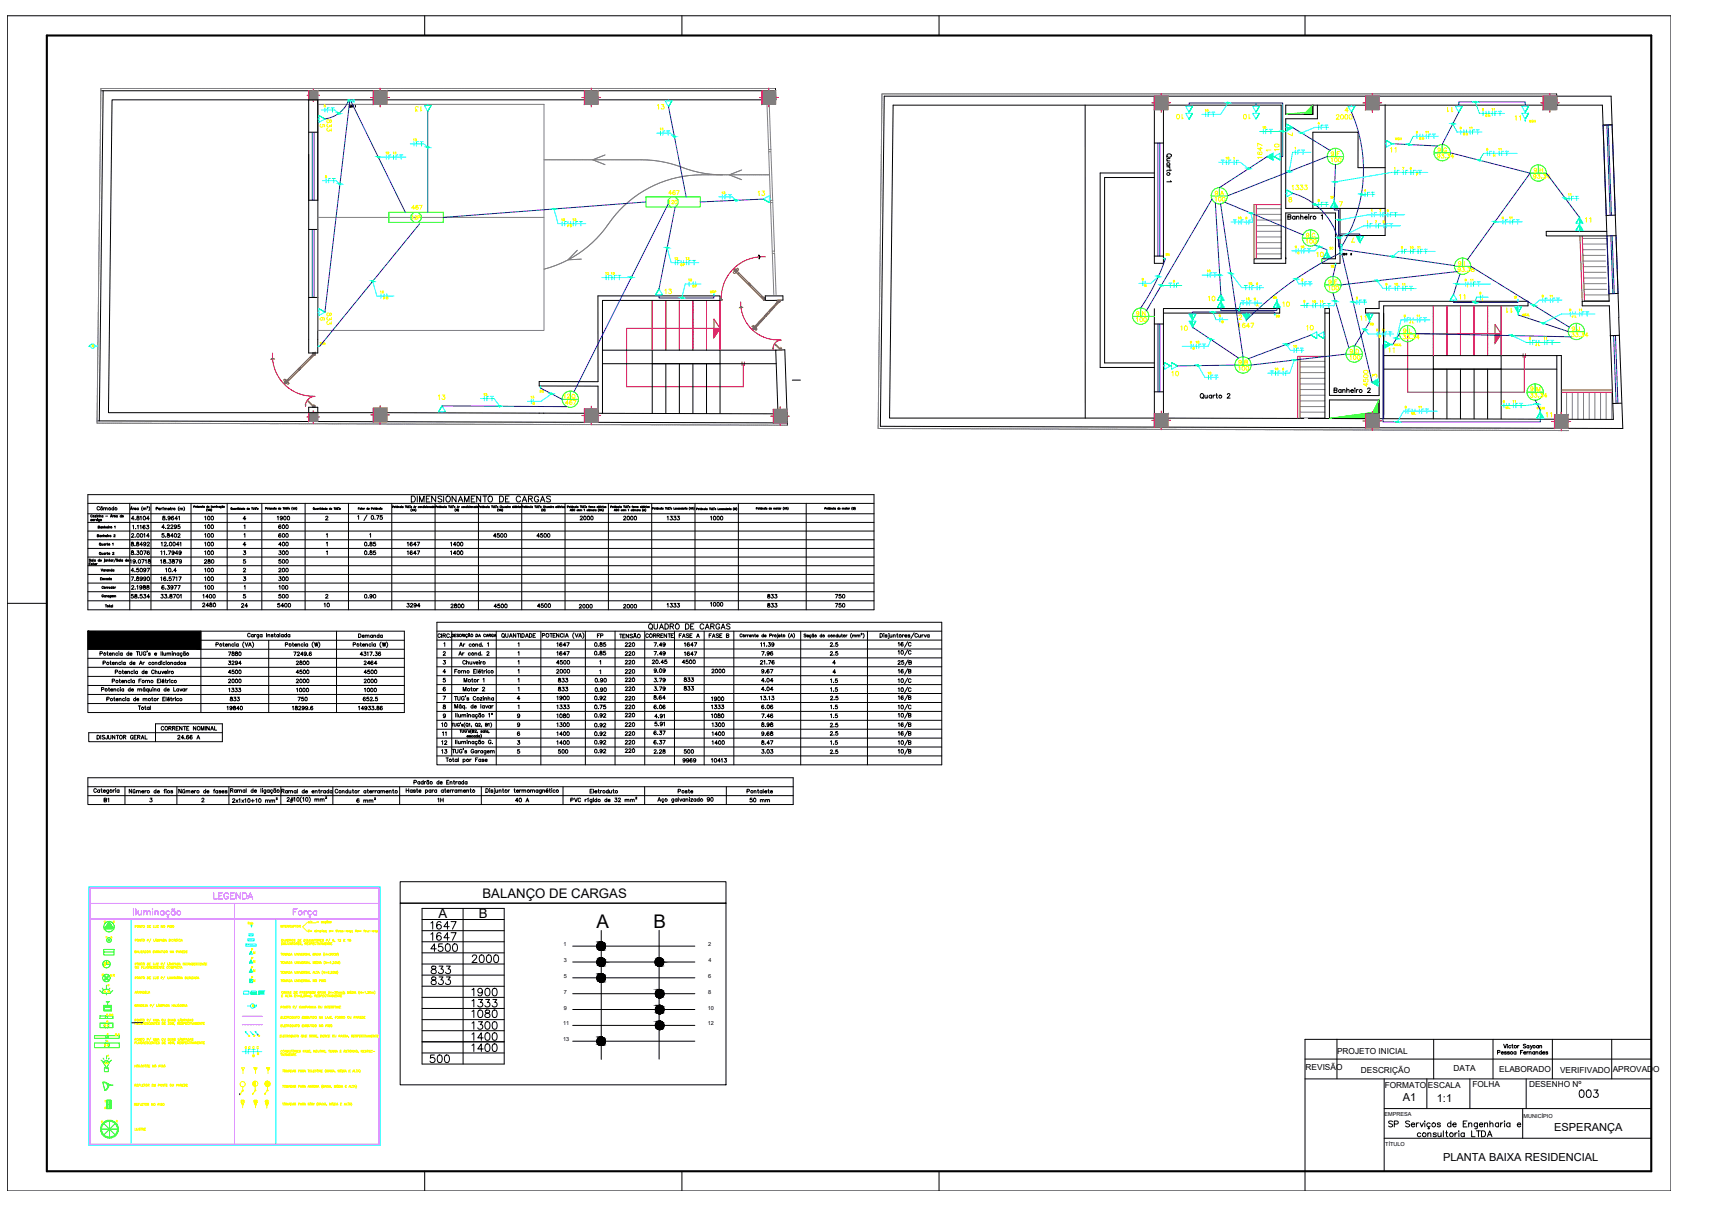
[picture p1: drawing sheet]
<svg xmlns="http://www.w3.org/2000/svg" width="841mm" height="594mm" viewBox="0 0 841 594" stroke-linecap="round" stroke-linejoin="round" font-family="sans-serif">
<defs><g id="words">
<g font-size="9.1">
<text x="289" y="450">A</text>
<text x="317" y="450">B</text>
</g>
<g font-size="7.5">
<text x="208" y="452">1647</text>
<text x="228" y="468">2000</text>
<text x="208" y="479">833</text>
<text x="228" y="484">1900</text>
<text x="228" y="490">1333</text>
<text x="228" y="506">1400</text>
</g>
<g font-size="7.1">
<text x="208" y="457">1647</text>
<text x="208" y="462">4500</text>
<text x="208" y="473">833</text>
<text x="228" y="495">1080</text>
<text x="228" y="500">1300</text>
<text x="228" y="511">1400</text>
<text x="208" y="516">500</text>
<text x="765" y="533">003</text>
</g>
<text font-size="6.6" x="199" y="245">DIMENSIONAMENTO DE CARGAS</text>
<g font-size="6.4">
<text x="234" y="435">BALANÇO DE CARGAS</text>
<text x="213" y="445">A</text>
<text x="232" y="445">B</text>
</g>
<text font-size="6.2" x="314" y="307">QUADRO DE CARGAS</text>
<text font-size="6.2" fill="#f0f" x="103" y="437">LEGENDA</text>
<g font-size="5.7" fill="#ff0">
<text x="673" y="75">11</text>
<text x="707" y="146">11</text>
<text x="659" y="157">11</text>
<text x="212" y="195">13</text>
</g>
<g font-size="5.7">
<text x="435" y="315">16/C</text>
<text x="435" y="324">25/B</text>
<text x="435" y="333">10/C</text>
<text x="435" y="363">10/B</text>
</g>
<g font-size="5.4">
<text x="680" y="534">A1</text>
<text x="697" y="534">1:1</text>
<text x="754" y="548">ESPERANÇA</text>
<text x="700" y="563">PLANTA BAIXA RESIDENCIAL</text>
</g>
<g font-size="5.3" fill="#ff0">
<text x="318" y="54">13</text>
<text x="200" y="55">13</text>
<text x="570" y="59">10</text>
<text x="602" y="59">10</text>
<text x="647" y="59">2000</text>
<text x="701" y="55">11</text>
<text x="734" y="60">11</text>
<text x="162" y="65" transform="rotate(-90 162 65)">833</text>
<text x="613" y="78" transform="rotate(-90 613 78)">1647</text>
<text x="622" y="74" transform="rotate(-90 622 74)">10</text>
<text x="696" y="78">93.34</text>
<text x="645" y="80">100</text>
<text x="743" y="88">93.34</text>
<text x="323" y="96">467</text>
<text x="367" y="96">13</text>
<text x="626" y="93">1333</text>
<text x="588" y="99">100</text>
<text x="768" y="109">11</text>
<text x="706" y="133">93.38</text>
<text x="322" y="144">13</text>
<text x="585" y="147">10</text>
<text x="621" y="150">10</text>
<text x="162" y="158" transform="rotate(-90 162 158)">833</text>
<text x="550" y="157">100</text>
<text x="572" y="162">10</text>
<text x="600" y="160">1647</text>
<text x="633" y="161">10</text>
<text x="761" y="165">33.34</text>
<text x="654" y="176">100</text>
<text x="568" y="183">10</text>
<text x="600" y="181">100</text>
<text x="665" y="189" transform="rotate(-90 665 189)">4500</text>
<text x="273" y="194">12</text>
<text x="742" y="194">33.34</text>
<text x="749" y="204">11</text>
</g>
<g font-size="5.3">
<text x="624" y="108">Banheiro 1</text>
<text x="646" y="192">Banheiro 2</text>
<text x="581" y="194">Quarto 2</text>
<text x="98" y="287">100</text>
<text x="134" y="287">100</text>
<text x="260" y="296">4500</text>
<text x="300" y="310">TENSÃO</text>
<text x="269" y="323">4500</text>
<text x="302" y="332">220</text>
<text x="331" y="332">833</text>
<text x="269" y="341">1900</text>
<text x="172" y="390">6 mm²</text>
</g>
<g font-size="5.3" fill="#0ff">
<text x="633" y="119">100</text>
<text x="638" y="126">10</text>
<text x="730" y="153">11</text>
<text x="673" y="172">11</text>
</g>
<g font-size="4.9" fill="#ff0">
<text x="323" y="100">12</text>
<text x="199" y="103">467</text>
<text x="199" y="108">12</text>
<text x="643" y="142">100</text>
<text x="679" y="165">33.34</text>
</g>
<g font-size="4.9">
<text x="46" y="249">Cômodo</text>
<text x="63" y="253">4.8104</text>
<text x="78" y="258">4.2295</text>
<text x="98" y="253">100</text>
<text x="98" y="258">100</text>
<text x="134" y="253">1900</text>
<text x="134" y="258">600</text>
<text x="280" y="253">2000</text>
<text x="302" y="253">2000</text>
<text x="323" y="253">1333</text>
<text x="344" y="253">1000</text>
<text x="63" y="262">2.0014</text>
<text x="78" y="262">5.8402</text>
<text x="98" y="262">100</text>
<text x="134" y="262">600</text>
<text x="238" y="262">4500</text>
<text x="260" y="262">4500</text>
<text x="63" y="266">8.8492</text>
<text x="98" y="266">100</text>
<text x="134" y="266">400</text>
<text x="176" y="266">0.85</text>
<text x="196" y="266">1647</text>
<text x="218" y="266">1400</text>
<text x="62" y="274">19.0718</text>
<text x="63" y="270">8.3076</text>
<text x="77" y="274">18.3879</text>
<text x="98" y="274">280</text>
<text x="98" y="270">100</text>
<text x="134" y="270">300</text>
<text x="134" y="274">500</text>
<text x="176" y="270">0.85</text>
<text x="196" y="270">1647</text>
<text x="218" y="270">1400</text>
<text x="63" y="279">4.5097</text>
<text x="79" y="279">10.4</text>
<text x="98" y="279">100</text>
<text x="134" y="279">200</text>
<text x="63" y="283">7.8990</text>
<text x="77" y="283">16.5717</text>
<text x="98" y="283">100</text>
<text x="134" y="283">300</text>
<text x="63" y="291">58.534</text>
<text x="97" y="291">1400</text>
<text x="134" y="291">500</text>
<text x="176" y="291">0.90</text>
<text x="371" y="291">833</text>
<text x="404" y="291">750</text>
<text x="97" y="296">2480</text>
<text x="116" y="296">24</text>
<text x="134" y="296">5400</text>
<text x="156" y="296">10</text>
<text x="196" y="296">3294</text>
<text x="218" y="296">2800</text>
<text x="239" y="296">4500</text>
<text x="280" y="296">2000</text>
<text x="302" y="296">2000</text>
<text x="323" y="296">1333</text>
<text x="344" y="295">1000</text>
<text x="371" y="296">833</text>
<text x="404" y="296">750</text>
<text x="173" y="310">Demanda</text>
<text x="242" y="310">QUANTIDADE</text>
<text x="289" y="310">FP</text>
<text x="312" y="310">CORRENTE</text>
<text x="328" y="310">FASE A</text>
<text x="343" y="310">FASE B</text>
<text x="269" y="315">1647</text>
<text x="288" y="315">0.85</text>
<text x="302" y="315">220</text>
<text x="316" y="315">7.49</text>
<text x="331" y="315">1647</text>
<text x="402" y="315">2.5</text>
<text x="110" y="319">7880</text>
<text x="110" y="323">3294</text>
<text x="141" y="319">7249.6</text>
<text x="143" y="323">2800</text>
<text x="176" y="323">2464</text>
<text x="269" y="319">1647</text>
<text x="288" y="319">0.85</text>
<text x="302" y="319">220</text>
<text x="302" y="323">220</text>
<text x="315" y="323">20.45</text>
<text x="316" y="319">7.49</text>
<text x="330" y="323">4500</text>
<text x="331" y="319">1647</text>
<text x="369" y="319">7.96</text>
<text x="402" y="319">2.5</text>
<text x="110" y="328">4500</text>
<text x="143" y="328">4500</text>
<text x="176" y="328">4500</text>
<text x="269" y="328">2000</text>
<text x="302" y="328">220</text>
<text x="316" y="327">9.09</text>
<text x="344" y="327">2000</text>
<text x="369" y="328">9.67</text>
<text x="110" y="332">2000</text>
<text x="143" y="332">2000</text>
<text x="176" y="332">2000</text>
<text x="270" y="332">833</text>
<text x="288" y="332">0.90</text>
<text x="316" y="332">3.79</text>
<text x="331" y="336">833</text>
<text x="368" y="332">4.04</text>
<text x="402" y="332">1.5</text>
<text x="111" y="341">833</text>
<text x="144" y="341">750</text>
<text x="175" y="341">652.5</text>
<text x="224" y="336">Motor 2</text>
<text x="270" y="336">833</text>
<text x="288" y="337">0.90</text>
<text x="302" y="336">220</text>
<text x="302" y="341">220</text>
<text x="316" y="340">8.64</text>
<text x="316" y="336">3.79</text>
<text x="344" y="341">1900</text>
<text x="368" y="336">4.04</text>
<text x="402" y="341">2.5</text>
<text x="402" y="337">1.5</text>
<text x="109" y="345">19840</text>
<text x="141" y="345">18299.6</text>
<text x="269" y="345">1333</text>
<text x="288" y="345">0.75</text>
<text x="302" y="345">220</text>
<text x="316" y="345">6.06</text>
<text x="344" y="345">1333</text>
<text x="369" y="345">6.06</text>
<text x="402" y="345">1.5</text>
<text x="213" y="353">10</text>
<text x="269" y="349">1080</text>
<text x="269" y="353">1300</text>
<text x="288" y="354">0.92</text>
<text x="288" y="349">0.92</text>
<text x="302" y="349">220</text>
<text x="302" y="353">220</text>
<text x="344" y="349">1080</text>
<text x="345" y="353">1300</text>
<text x="369" y="349">7.46</text>
<text x="369" y="353">8.98</text>
<text x="402" y="349">1.5</text>
<text x="402" y="354">2.5</text>
<text x="46" y="359">DISJUNTOR GERAL</text>
<text x="77" y="355">CORRENTE NOMINAL</text>
<text x="85" y="359">24.66 A</text>
<text x="214" y="358">11</text>
<text x="269" y="358">1400</text>
<text x="288" y="358">0.92</text>
<text x="302" y="358">220</text>
<text x="316" y="357">6.37</text>
<text x="345" y="358">1400</text>
<text x="369" y="358">9.68</text>
<text x="402" y="358">2.5</text>
<text x="213" y="362">12</text>
<text x="269" y="362">1400</text>
<text x="288" y="362">0.92</text>
<text x="302" y="362">220</text>
<text x="316" y="362">6.37</text>
<text x="345" y="362">1400</text>
<text x="369" y="362">8.47</text>
<text x="402" y="362">1.5</text>
<text x="213" y="367">13</text>
<text x="270" y="367">500</text>
<text x="288" y="367">0.92</text>
<text x="302" y="366">220</text>
<text x="316" y="367">2.28</text>
<text x="330" y="371">9969</text>
<text x="331" y="367">500</text>
<text x="344" y="371">10413</text>
<text x="369" y="367">3.03</text>
<text x="402" y="367">2.5</text>
<text x="50" y="390">B1</text>
<text x="211" y="390">1H</text>
<text x="249" y="390">40 A</text>
<text x="363" y="390">50 mm</text>
</g>
<g font-size="4.4" fill="#ff0">
<text x="154" y="63">5</text>
<text x="154" y="157">6</text>
<text x="665" y="184">3</text>
</g>
<text font-size="4.4" fill="#0ff" x="624" y="67">7</text>
<g font-size="4.4">
<text x="110" y="337">1333</text>
<text x="143" y="337">1000</text>
<text x="176" y="337">1000</text>
</g>
<g font-size="4" fill="#ff0">
<text x="583" y="55">10</text>
<text x="726" y="55" transform="rotate(-90 726 55)">11</text>
<text x="319" y="64">13</text>
<text x="612" y="63">10</text>
<text x="694" y="66" transform="rotate(-90 694 66)">11</text>
<text x="712" y="64">11</text>
<text x="200" y="69">13</text>
<text x="186" y="76">12</text>
<text x="726" y="74">11</text>
<text x="594" y="79">10</text>
<text x="349" y="95">13</text>
<text x="600" y="108">10</text>
<text x="683" y="122">10</text>
<text x="293" y="134">12</text>
<text x="296" y="134">13</text>
<text x="605" y="139">10</text>
<text x="676" y="140">10</text>
<text x="683" y="140" transform="rotate(-90 683 140)">11</text>
<text x="604" y="147">10</text>
<text x="748" y="166">11</text>
<text x="627" y="170">10</text>
<text x="585" y="183">10</text>
<text x="617" y="181">10</text>
<text x="234" y="193">13</text>
<text x="733" y="196">11</text>
</g>
<g font-size="4" fill="#0ff">
<text x="741" y="61">WGH</text>
<text x="676" y="69">WGH</text>
<text x="760" y="96">11</text>
<text x="645" y="97">SF</text>
<text x="272" y="108">12</text>
<text x="277" y="108">13</text>
<text x="564" y="125">SN</text>
<text x="630" y="121">10</text>
<text x="644" y="122">SC</text>
<text x="687" y="122">11</text>
<text x="645" y="131">SE</text>
<text x="333" y="138">12</text>
<text x="712" y="138">11</text>
<text x="344" y="143">SOP</text>
<text x="617" y="146">SA</text>
<text x="751" y="145">11</text>
<text x="618" y="155">SB</text>
<text x="686" y="155">11</text>
<text x="768" y="152" transform="rotate(-90 768 152)">11</text>
<text x="670" y="162">11</text>
<text x="155" y="168">Sab</text>
<text x="261" y="192">SQ</text>
<text x="256" y="194">13</text>
<text x="687" y="199">11</text>
<text x="744" y="200">4WLM</text>
<text x="119" y="449">Sab</text>
</g>
<g font-size="4">
<text x="649" y="511">PROJETO INICIAL</text>
<text x="633" y="519">REVISÃO</text>
<text x="660" y="521">DESCRIÇÃO</text>
<text x="705" y="519">DATA</text>
<text x="727" y="520">ELABORADO</text>
<text x="757" y="520">VERIFIVADO</text>
<text x="782" y="520">APROVADO</text>
<text x="672" y="528">FORMATO</text>
<text x="693" y="528">ESCALA</text>
<text x="714" y="527">FOLHA</text>
<text x="742" y="527">DESENHO Nº</text>
</g>
<g font-size="3.5" fill="#ff0">
<text x="679" y="83">7</text>
<text x="683" y="83">9</text>
<text x="731" y="107">11</text>
<text x="585" y="133">10</text>
<text x="554" y="140">N</text>
<text x="636" y="148">10</text>
<text x="640" y="148">11</text>
<text x="730" y="199">M</text>
<text x="54" y="449">S</text>
<text x="51" y="468">R</text>
<text x="52" y="479">P</text>
<text x="51" y="497">P</text>
<text x="124" y="513">R</text>
</g>
<g font-size="3.5" fill="#0ff">
<text x="326" y="127">12</text>
<text x="332" y="127">13</text>
<text x="184" y="143">12</text>
<text x="733" y="146">SI</text>
<text x="664" y="159">SD</text>
<text x="579" y="168">10</text>
<text x="731" y="199">L</text>
</g>
<g font-size="3.5" fill="#0f0">
<text x="50" y="456">C</text>
<text x="50" y="499">N</text>
</g>
<text font-size="3.1" fill="#ff0" x="613" y="74">1</text>
<g font-size="2.7">
<text x="273" y="459">1</text>
<text x="344" y="459">2</text>
<text x="273" y="467">3</text>
<text x="344" y="467">4</text>
<text x="273" y="474">5</text>
<text x="343" y="474">6</text>
<text x="273" y="482">7</text>
<text x="343" y="482">8</text>
<text x="273" y="490">9</text>
<text x="343" y="490">10</text>
<text x="273" y="497">11</text>
<text x="343" y="497">12</text>
<text x="273" y="505">13</text>
<text x="672" y="541">EMPRESA</text>
<text x="739" y="542">MUNICÍPIO</text>
<text x="672" y="556">TÍTULO</text>
</g>
</g></defs>
<!-- layer: 0 -->
<g fill="none" stroke="#000" stroke-width=".49">
<path d="M4 8h806v570h-806zM206 8v9M331 8v9M455 8v9M633 8v9M49 44h327M50 44l-2 160M150 44v4M154 48v63M170 52h.1M170 51l1 1zM171 51v1"/>
<path d="M172 51v1M372 48h.1M372 48h-318l-1 152h128M376 43v5M560 47v22h4v-18M637 51v4h-13v-4h153l3 95h-13M639 51v7h-15v43h48M672 51v63h-22M751 51h.1M755 46v5M150 75v36M150 64h4"/>
<path d="M782 61h-4M150 97h4M560 84h-26v94h26M560 86h-24v90h24M672 81h-13v-17h-22v37M150 111h4M650 101v27h-9M779 112h-29v2h34M783 104l-4 1M560 124h4v4h-4zM624 126h.1M641 126h7v-23h-24v25h-16v-2h13v-75h-188l-2 152h129"/>
<path d="M652 123v1M652 123v1zM653 123h.1M655 123l1 1M371 143h9v3h-10M560 150v7h4v-7h57v2h-57M643 152h2M662 150v2M669 152v40h-24v-42h-2v53M741 148h-70v55M741 146h-72v4M767 148h14l2 55h-148"/>
<path d="M785 142h-5M785 154l2 54-360-1 2-160h352l4 107M150 165v-21h4v21M150 171h4M323 176v25M330 176v25M336 176v25M343 176v25M702 179v24M708 179v24M715 179v24M722 179v24"/>
<path d="M785 163h-4M786 196h-4M47 204l335 1M154 200v-2h-4v7M185 200l192 1-1-31h5l1 36M262 200h.1M264 200h.1M290 200v-13h-28v-2h28v-42h59v3h-57v54M316 201v-25h33v25M632 203h-68v-13h-4v17M645 203v-9h24v9M695 203v-24h33v24"/>
<path d="M118 255h1v1M119 252h-1l1-2v2M152 247h1M153 247h.1M154 247h.1M154 247h1M155 247h.1M155 246v1M156 246h.1M156 247h.1M156 246v1M157 247h.1"/>
<path d="M158 246v1M158 251h1l-1 1h1M158 247h1M158 259h1v2M160 246v1M160 247h1M162 246h1v1v-1M162 246v1M164 247h.1M164 246v1M164 246h.1M165 247h.1"/>
<path d="M174 250v2M174 247h.1M174 246v1M175 246v1M175 246h1M175 246l1 1M177 246v1M178 250l-1 2M178 246v1M179 247h.1M179 259h1v2M180 247l1-1h-1v1"/>
<path d="M182 246h.1M182 246v1M182 252h.1M182 247h1M182 246h1M183 250h1l-1 2M183 247h.1M183 246v1M184 247h.1M184 246h.1M185 246v1M185 250h-1v1a.7 .7 0 0 1 1 0 .7 .7 0 0 1 0 1 .7 .7 0 0 1-1 0"/>
<path d="M190 246l1-1h-1v1M192 246h.1M192 245v1M192 246h1M193 245h.1M193 246h1M193 246h.1M194 246h.1M195 245h.1M195 246h.1M200 247v1M200 247v1v-1"/>
<path d="M201 248v-1v1M201 248h.1M201 247v1M221 247v1M221 247v1l1-1M222 247v1M242 247v1M242 247v1v-1M243 248v-1v1M243 248h.1M244 247v1M263 247v1"/>
<path d="M263 247v1l1-1M264 247v1M271 246h.1M271 245v1M271 246h1M271 245l1 1M272 246h.1M272 245h.1M273 246h.1M275 246l1-1h-1v1M277 248v-1v1M277 248h.1"/>
<path d="M277 246h.1M277 245v1M277 246h1M277 247h1l-1 1 1-1M277 245h1M278 246h.1M279 247h-1l1 1M279 246h.1M280 245h.1M280 246h.1M280 247v1M281 247l1 1"/>
<path d="M281 247v1M281 245h1v1l1-1M282 245v1M282 247v1M283 246h.1M283 247v1M283 245v1M284 245h.1M285 246h-1M285 247v1M285 247h1M286 246h.1"/>
<path d="M286 245v1M286 247h-1l1 1M286 247v1M286 247l1 1M287 247v1M287 246h.1M287 246h1M288 247h-1l1 1M288 247v1M288 247h.1M289 247v1M290 246h.1"/>
<path d="M290 245v1M290 247v1M291 246h.1M291 247v1v-1M291 245v1M291 246h1M291 245l1 1M291 248l1-1v1M292 248h.1M292 246h.1M292 247v1M292 245h.1"/>
<path d="M293 246h.1M296 246l1-1h-1v1M298 246h.1M298 245v1M298 248v-1l1 1M298 248h.1M298 246h1M298 245h1M299 247v1v-1M299 246h.1M300 247v1M300 246h.1"/>
<path d="M301 245h.1M301 246h.1M302 247h-1l1 1M302 245h1v1l1-1M303 245v1M303 247v1M303 247l1 1M304 246h.1M304 245v1M305 247v1M305 245h.1M306 246h-1"/>
<path d="M307 247h-1l1 1M307 246h.1M307 245v1M307 247h.1M307 247v1M308 247v1M308 246h.1M308 246h1M309 247v1M310 247v1M310 247h.1M311 247h-1l1 1"/>
<path d="M311 247v1M311 246h.1M311 245v1M312 246h.1M312 247v1M312 245v1M312 247v1l1-1M312 246h1M312 245l1 1M313 246h.1M313 247v1M313 245h.1"/>
<path d="M314 246h.1M316 247l1-1h-1v1M318 246h.1M318 246v1M319 247h.1M319 246h.1M319 247h1M319 246v1M321 247h-1h1M321 246h.1M321 246v1M322 247h-1h1"/>
<path d="M322 246v1M323 246h.1M323 246v1M323 246l1 1v-1M324 247h1M325 246h-1v1h1M325 246h.1M326 247h-1M327 246v1M328 247h-1h1M328 246v1M328 246v1l1-1"/>
<path d="M329 247h.1M329 246v1M330 247h.1M330 246v1M331 247h-1h1M331 246v1M331 247h1M332 246v1M332 246h.1M333 247h.1M333 246v1M335 246v1"/>
<path d="M335 246v1v-1M336 247v-1v1M336 247h.1M336 246v1M338 247v-1v1M339 247h1M340 246v1M340 247h.1M340 246h.1M341 247h.1M342 247h-1h1M342 246h.1"/>
<path d="M342 247h.1M343 247h.1M344 246h1M344 246v1M345 246v1v-1M346 247h.1M346 246v1M346 246h.1M347 247h.1M348 246v1h1M349 247h.1M350 247h.1"/>
<path d="M351 247h-1h1M351 247h.1M352 247h.1M352 246v1M353 247h.1M354 247h-1M354 246h.1M354 247h.1M355 247h-1h1M355 247h.1M356 246v1M356 246v1l1-1"/>
<path d="M357 246v1M367 247v-1v1M368 246h1M368 246l1 1M369 247h.1M369 246h.1M370 247h.1M370 246v1M371 247h-1h1M371 246h.1M371 246v1M372 247h-1h1"/>
<path d="M372 246v1M373 247h.1M373 246v1M375 247h1M375 246v1M376 247h.1M377 246h1M377 246l1 1M379 246v1M380 246v1M380 246l1 1v-1M381 247v-1l1 1"/>
<path d="M381 247h1M382 246v1M400 247l1-1h-1v1M402 246h.1M402 246v1M402 247h1M402 246h1M403 247h.1M403 246v1M404 247h.1M404 246h.1M404 246v1"/>
<path d="M405 247h.1M405 246v1M407 247h-1h1M407 246v1M409 247h.1M409 246v1M410 246h1M411 246v1M412 246v1M413 246v1M414 246v1v-1M415 246v1"/>
<path d="M118 276h1l-1 1h1M118 267h1v1a.6 .6 0 0 1 0 1 .6 .6 0 0 1-1 0M118 280h1v1a.6 .6 0 0 1 0 1 .7 .7 0 0 1-1-1M119 271h-1v1a.6 .6 0 0 1 1 0 .6 .6 0 0 1 0 1 .6 .6 0 0 1-1 0M119 264h-1l1-1v2M158 263h1v2M158 267h1v2M4 293h19M50 289h-1l1 1v-1M51 293h1M51 289h-1h1M51 289v1"/>
<path d="M51 293v1M52 289h-1M53 289h-1h1M53 289v1M53 294h.1M53 293v1M54 289l-1 1M54 289h-1h1M54 289h1h-1h1M54 294h.1M55 293v1M55 289h1v1"/>
<path d="M55 289v1M56 289v1M78 288h1v1v1h-1M80 288h1l-1 1 1 1h-1M82 290h.1M82 288l1 1v1h-1l1-1zM84 288h1l-1 2M87 289l1-1v2M118 284h1v2M119 288h-1v1a.6 .6 0 0 1 1 0 .6 .6 0 0 1 0 1 .6 .6 0 0 1-1 0M158 289h1l-1 1h1M43 306h153v40h-153z"/>
<path d="M43 315h153M43 319h153M48 317h2v-1h-2v2M52 317h.1M52 316l1 2M53 317h1l-1 1h1M55 317v1M57 317h-1l1 1M58 316h.1M58 317v1M59 317h-1l1 1M59 317v1"/>
<path d="M62 317h-1l1 1M62 316v2M63 317h1l-1 1h1M66 316h1M67 316v2M68 316v2h1v-2M71 316a.7 .7 0 0 0-1 0 .7 .7 0 0 0 0 1 .7 .7 0 0 0 1 0h-1M71 316h.1M73 317h-1l1 1h-1M75 317h1h-1l1 1M78 316v2M79 316v2"/>
<path d="M79 317v1l1-1M80 317v1M81 317h1v1M81 317v1M82 317h1v1M84 316h.1M84 317v1M84 317h1v1M87 317h-1v1h1M87 317v1M88 318h.1M88 317h-1l1 1"/>
<path d="M90 317h-1v1h1M90 316h-1M90 317v1M97 311h99M97 306v40M105 313l1-1h-1v1M108 312h1M108 312l1 1M109 313h1v-1l-1 1h1M111 313l1-1v1M111 312v1M113 312l-1 1h1"/>
<path d="M114 312h.1M114 312v1M116 312l-1 1h1M116 312v1M118 311v1v2M119 312l1 1v-1M121 313v-1l1 1M121 313h1M121 308a.7 .7 0 0 0-1-1 1 1 0 0 0 0 2 .7 .7 0 0 0 1-1M122 311l1 1-1 2M123 308h-1v1h1M123 308v1"/>
<path d="M124 308h-1M126 308l-1 1M126 308h-1v1h1M127 308h-1l1 1M127 308v1M129 307v2M130 308h1v1M130 308v1M130 311v35M132 308v1M133 308h1M133 307l1 2"/>
<path d="M135 308h-1l1 1M135 308v1M136 307v2M137 308h-1l1 1M137 308v1M138 313l1-1h1h-2v1M139 308h-1v1h1M139 307v2M141 308h-1v1h1M141 308v1M142 312h.1M142 312v1"/>
<path d="M143 313h1v-1l-1 1h1M144 313l1-1v1M144 312v1M147 312l-1 1h1M148 312h.1M148 312v1M149 312l-1 1h1M149 312v1M152 311l-1 1 1 2M153 312v1v-1l1 1v-1M155 311v1v2M163 306v40"/>
<path d="M171 313l1-1h-1v1M175 312h.1M175 312v1M176 313h1v-1l-1 1h1M176 317h-1l1-1v2M177 316v1h1l-1 1h-1M177 313l1-1v1M177 312v1M178 317v-1v2M179 316h2l-1 2M180 312l-1 1h1M180 312v1"/>
<path d="M181 318h.1M182 316h1l-1 1h1v1h-1M182 312l-1 1h1M182 312v1M185 316h-1a.8 .8 0 0 0-1 1 1.1 1.1 0 0 0 2 1l-1-1M185 311l-1 1 1 2M185 312l1 1v-1l1 1v-1M187 311l1 1-1 2M212 302h245v69h-245zM212 306h245M212 315h245M212 310h245"/>
<path d="M212 319h245M214 308a.7 .7 0 0 0-1 0 .7 .7 0 0 0 0 1 .7 .7 0 0 0 1 0M214 307v2M215 308h1l-1-1v2M215 316h1l-1 2h1M215 312h1v1M215 308l1 1M218 308a.8 .8 0 0 0-1 0 .8 .8 0 0 0 0 1 .8 .8 0 0 0 1 0M219 309h.1M219 306v61M219 308h1v1h-1zM220 308h1"/>
<path d="M221 308h-1v1h1M222 308v1M223 318v-2l1 2M223 317h1M223 313l1-1v1M223 313h1M224 308h-1v1h1M224 308h1h-1v1M224 317v1M224 308l1 1M225 312v1M225 317h-1"/>
<path d="M225 308v1M226 309h.1M227 308h-1v1h1M227 309l1-1v1M227 308h1M227 307h1M227 307h.1M228 307h.1M228 317h-1l1 1M229 313h-1h1M230 317h1v1M230 317v1"/>
<path d="M231 313l1-1v1M231 312v1M231 308h1l-1 1zM232 309l1-1v1M232 308h1M233 317h-1v1h1M233 316v2M233 313h-1h1M233 312v1M234 318h.1M234 313h.1M235 308v1"/>
<path d="M236 309v-1l1 1M236 308h1M236 316h1l-1 2h1M236 312h1v1M237 308h1h-1v1M238 308v1M239 308h-1v1h1v-1M240 309v-1l1 1M240 308h.1M241 306v65M251 312h1v1M251 316h1v2"/>
<path d="M262 306v65M263 308h1v-1h-1v2M267 307h1M267 307v2M268 308h1M269 307h-1v2h1M271 307v2l-1-2v2M273 308a.8 .8 0 0 0-1 0 .8 .8 0 0 0 0 1 .8 .8 0 0 0 1 0M274 307v2M274 309l1-2 1 2M275 308h.1M278 307v1v2"/>
<path d="M279 307l1 2v-2M281 309v-2l1 2M281 308h1M283 307v1v2M284 306v65M298 306v65M313 306v65M327 306v65M342 306v65M356 306v65M360 308l-1-1v1v1h1M362 308v1"/>
<path d="M362 308h.1M363 308v1M363 308h.1M363 308h1h-1l1 1M365 308v1M366 308h.1M366 307l1 2M367 308h1h-1l1 1M369 312v1M370 308h-1l1 1M370 312h1v1M370 307v2"/>
<path d="M371 308l1 1M372 313h.1M373 312h1h-1l1 1h-1M373 308h1l-1-1v2M375 308v1M375 308h.1M375 312v1v-1a.8 .8 0 0 1 0 1 .8 .8 0 0 1-1 0M377 307h.1M377 308v1M378 308v1M379 308h.1M379 307v2"/>
<path d="M383 307l-1 1 1 1M383 309l1-2v2M384 308h.1M385 307v1v1M388 306v65M391 308h-1l1 1h-1M391 308h1l-1 1h1M393 309h.1M393 308v1M395 308h-1l1 1M395 307l-1 1M395 308v1"/>
<path d="M399 308h-1l1 1M399 307v2M402 308v1M404 308h1v1M404 308v1M406 308h-1l1 1M406 307v2M407 308v1h1M408 308v1M408 308h1M408 307l1 2M410 308v1"/>
<path d="M411 308h-1M413 307v1v1M413 308h1v1M413 308v1M414 308h1v1M416 308v1M416 308h1v1M418 307v1M419 307v1v1M421 306v65M427 307l1 1v1h-1zM429 307h.1"/>
<path d="M429 308v1M430 308h-1l1 1h-1M431 307h.1M431 308v2M432 308v1h1M433 308v1M433 308h1v1M435 308h1M435 307l1 2M436 316v-1v2M438 308v1M438 308h.1"/>
<path d="M439 308h1l-1 1h1M440 315l-1 3M441 308h-1l1 1h-1M442 316a.7 .7 0 0 0-1 0 .7 .7 0 0 0 0 1 .7 .7 0 0 0 1 0M443 307l-1 3M445 308a.7 .7 0 0 0-1 0 .7 .7 0 0 0 0 1 .7 .7 0 0 0 1 0M446 308v1M447 308v1M448 308h-1M448 308l1 1v-1M451 308h-1v1h1M451 308v1"/>
<path d="M43 324h153M43 328h153M43 332h153M43 337h153M49 334h1l-1-1v2M50 322l1-1h-1v1M52 339h1v-1h-1v2M53 334h.1M53 333v2M53 321h1M54 321v1M54 335h1l-1-1v1h1"/>
<path d="M54 330h1h1l-2-1v2M54 322h1v-1v1M55 339h1M55 334h1v1M55 334v1M55 338l1 2M56 326h1v-1h-1v2M56 322l1-1v1M56 321v1M56 339h1l-1 1h1M58 330h.1M58 334l-1 1h1"/>
<path d="M58 339h1v1M58 339v1M58 329v2M58 334h.1M58 334v1M59 321l-1 1h1M59 330h1l-1 1h1M59 321h.1M59 321v1M59 326h1M60 325v2M60 334l-1 1h1"/>
<path d="M60 334v1M60 326h1h-1h1M60 339h-1l1 1M60 330h1v1M60 330v1M61 321l-1 1h1M61 321v1M61 338h.1M61 339v1M62 326h1v1M62 326v1M63 339h-1v1h1"/>
<path d="M63 339v1M63 330h-1v1h1M63 334l-1 1h1M63 333v2M64 329h.1M64 330v1M64 335h1l-1-1v1h1M64 321l-1 1h1M64 321v1M65 322h1l-1-1v1h1M65 326h-2l1 1 1-1M65 325h.1"/>
<path d="M65 326v1M65 330h-1l1 1M65 330v1M66 339h-1v1h1M66 338v2M66 339h1l-1 1h1M67 326h-1v1l1-1M67 326v1M67 334h1v1M67 334v1M67 330h1M68 322v-1l1 1"/>
<path d="M68 334h1v1M68 322h1M68 329h-1v2M69 339h1v1M69 321v1M69 339v1M70 326h-1v1l1-1M70 325v2M70 321l-1 1M70 333l-1 1M70 334l-1 1h1M70 339h1v1"/>
<path d="M70 334v1M70 326h1M70 330v1M71 330h-1M72 330l1 1M72 330v1M72 334l-1 1h1M72 334v2M73 334v1M73 321l-1 1h1M74 339h.1M74 338v2"/>
<path d="M74 334h.1M74 334v1M75 325a.7 .7 0 0 0-1 0 .7 .7 0 0 0 0 1 .7 .7 0 0 0 1 0M75 334h1v1M75 334v1M75 322l1-1v1M75 321v1M75 326h1v1M75 325v2M76 339v1M76 330h1M77 326v1l1-1"/>
<path d="M77 339h-1M77 334l-1 1h1M77 334v1M77 329h-1v2h1M78 321l-1 1h1M78 321v1M78 326v1M78 329v2M78 321h.1M78 326l1 1v-1M79 330h1h-1v1h1M79 339h1"/>
<path d="M79 329v1M80 326h1h-1h1M80 321l-1 1h1M80 338h-1v2h1M80 330h1M80 329l1 2M81 334l-1 1h1M81 333v2M81 338v2M81 321h.1M81 321v1M81 335h1v-1l-1 1h1"/>
<path d="M81 339h1h-1l1 1M81 330v1M81 325h.1M81 326v1M82 330h-1M82 326v1M82 338h-1M82 329h.1M82 330v1M83 326h-1M83 339h.1M83 322l1-1v1"/>
<path d="M83 321v1M83 338v2M84 339v1M84 330h-1v1h1M84 333v2h1M85 339h-1M85 338h.1M85 339v1M85 321l-1 1h1M85 321v1M87 334l-1 1h1M87 339h-1v1h1"/>
<path d="M87 334v1M87 321l-1 1h1M87 321v1M87 334l1 1v-1M90 334l-1 1h1M90 334v1M90 321h-1l1 1h-1M91 334l-1 1M212 323h245M212 328h245M212 332h245M212 336h245"/>
<path d="M215 338h1l-1 1M215 320h1v1v1h-1M216 329h-1v1a.6 .6 0 0 1 1 0 .6 .6 0 0 1 0 1 .7 .7 0 0 1-1-1M216 334v-1a.8 .8 0 0 0-1 1 .8 .8 0 0 0 1 1v-1h-1M216 326h-1l1-1v1M220 338h2M221 325h.1M221 338v2M222 325h-1v1M222 338v2l1-1v-1M224 325v1M225 326l1-1v1"/>
<path d="M225 325v1M225 331v-2l1 2v-2v2M225 338h-1v1h1M226 321a.8 .8 0 0 0-1 0 .8 .8 0 0 0 0 1 .8 .8 0 0 0 1 0M226 338h.1M226 321h1v1M226 320v2M227 339v-1v1h-1M228 321v1h1M229 330h.1M229 321v1M229 329v2"/>
<path d="M230 321v1l1-1M230 325h.1M231 338h-1v1h1M231 325h-1v1h1M231 321h1l-1 1h1M231 325v1M232 330v1M232 326h1v-1l-1 1h1M232 330h.1M232 320h.1M233 321v1M233 325h-1"/>
<path d="M233 338h1l-1 2h1M234 325h.1M234 321h-1M234 325v1M234 329h1v2M234 338h.1M234 338v2M235 325v1M235 339l1-1v2M235 338v2M236 325h.1M236 325v1"/>
<path d="M237 339l1-1v2M237 338v2M238 325l-1 1h1M239 339v-1l-1 1 1 1v-1M239 338v2M251 321l1-1v2M251 325h1v1M251 329h1v2M251 334l1-1v2M252 339h-1l1-1v1M290 339h.1M291 321v-1v2"/>
<path d="M291 325v2M292 338l-1 1v-1a.8 .8 0 0 1 1 1 .8 .8 0 0 1-1 0M293 338h1l-1 1h1M369 321h1l-1 1h1M369 338v1M370 338h1a.6 .6 0 0 1 0 1 .6 .6 0 0 1-1 0M370 321l1-1v2M372 322h.1M372 339h.1M373 320h1l-1 2M373 338v1M374 338h1v1h-1"/>
<path d="M375 321v-1a.8 .8 0 0 0-1 1 .8 .8 0 0 0 1 1v-1l-1 1M405 322h-1l1-2v2M405 326h-1l1-1v2M436 334v1M436 325v1M436 338v-1v2M438 325a.8 .8 0 0 0-1 1 .8 .8 0 0 0 1 0v-1l-1 1M438 338a.8 .8 0 0 0-1 0 .8 .8 0 0 0 1 1v-1l-1 1M440 333l-1 3M440 324l-1 3M440 337l-1 3M441 325h1h-1v1h1l-1-1"/>
<path d="M441 338h1l-1-1v2h1l-1-1M442 334h-1v1h1M43 341h153M67 342h1M68 342v2M70 343h1M70 342l1 2M72 343h-1l1 1M72 343v1M73 342v2M108 355h-65v5h65v-9h-33v9M174 343v1"/>
<path d="M176 344h-1l1-1v1M178 343h-1a.9 .9 0 0 1 1 1 .9 .9 0 0 1-1 0M179 343h1h-1l1 1h-1M180 343h1v1h-1M182 344h.1M183 343l1 1h-1l1-1zM185 343a.8 .8 0 0 0-1 0 .8 .8 0 0 0 1 1v-1l-1 1M212 341h245M212 345h245M212 349h245M212 354h245M212 358h245"/>
<path d="M215 342l1 2h-1l1-2zM216 347h-1l1-1a.9 .9 0 0 1 0 1 .9 .9 0 0 1-1 1M219 351h1M220 351l1 1v-1M221 343v-1v1l1-1v1M221 359v2M221 346v2M222 359v2M222 346v2M222 360v1l1-1M222 347v1l1-1M223 351h-1v1h1h-1"/>
<path d="M223 354h1M223 360v1M223 347v1M223 351h.1M223 354v1M224 342h-1M224 342h-1v1h1M224 342v1M224 360h1v1M224 360v1M224 347h1v1M224 347v1"/>
<path d="M224 354v1l1-1M225 351h-1l1 1h-1M225 360h1v1M225 347h1v1M225 342a.7 .7 0 0 0-1 1 .6 .6 0 0 0 1 0M225 342v2M225 351v2M226 343h.1M226 354h-1l1 1M227 357h.1M227 359h.1M227 360v1"/>
<path d="M227 352h.1M227 346h.1M227 347v1M227 354h.1M227 360h1v1M227 347h1v1M227 351h1v1M228 355l-1-1 1 1h-1M228 357h.1M229 354l-1 1 1 1M229 352h.1M229 355l1-1h-1v1h1"/>
<path d="M229 357h.1M229 342l-1 1h1M229 342v1M230 360h-1v1l1-1M230 360v1M230 347h-1v1h1M230 347v1M230 343h1v-1l-1 1h1M230 354h1l-1 1h1M230 357v1M231 348h.1M231 352h1"/>
<path d="M231 360h-1l1 1v-1M232 357h-1h1M232 356v2M232 347h-1v1h1M232 355h-1M232 351h1l-1 1h1M233 357h-1h1v1M233 360h-1v1l1-1M233 359h-1M233 360v1M233 347h-1l1 1M233 346h-1"/>
<path d="M233 356l1 1-1 1M233 347v1M233 342v1M234 352h-1M234 355h-1h1h-1M235 342a.7 .7 0 0 0-1 1 .6 .6 0 0 0 1 0M235 342v1M235 355h-1h1M235 354v1M235 351h1h-1v1h1v-1M236 342v1l1-1M237 355h-1h1"/>
<path d="M237 354v1M237 351v1M237 346v2M237 355h.1M238 342h-1v1h1M238 342v1M238 351v2M238 359a.7 .7 0 0 0-1 0 .7 .7 0 0 0 0 1 .7 .7 0 0 0 1 0M238 347h1M238 346h1zM239 342v1M251 359h1l-1 1h1a.6 .6 0 0 1 0 1 .6 .6 0 0 1-1 0"/>
<path d="M251 342h1v2M252 355a.8 .8 0 0 0-1 1 .8 .8 0 0 0 1 0h-1M252 351l-1 1v-1a.8 .8 0 0 1 1 0 .8 .8 0 0 1-1 1M252 347h-1v-1a.8 .8 0 0 1 1 1 .8 .8 0 0 1-1 1M319 350h-1v1a.6 .6 0 0 1 1 0 .7 .7 0 0 1-1 1M319 348h-1v-2v2M319 348h.1M321 347h-1l1-1a.8 .8 0 0 1 0 1 .8 .8 0 0 1-1 1M321 351h-1l1-1a.8 .8 0 0 1 0 1 .8 .8 0 0 1-1 1M322 347v-1v2M322 351v-1v2M436 342v2"/>
<path d="M436 346v2M436 351v1M436 355v2M438 351a.8 .8 0 0 0-1 0 .8 .8 0 0 0 1 1v-1l-1 1M438 355a.8 .8 0 0 0-1 1 .8 .8 0 0 0 1 0h-1M440 342l-1 2M440 346l-1 2M440 350l-1 3M440 354l-1 3M441 347h1v-1h-1v2h1l-1-1M441 351h1h-1v1h1l-1-1M441 356h1v-1h-1v2l1-1h-1"/>
<path d="M442 342a.7 .7 0 0 0-1 0 .7 .7 0 0 0 0 1 .7 .7 0 0 0 1 0M43 377h342v13h-342zM201 379h1l-1-1v2M204 379h-1v1h1M204 379v1M205 379h-1a.6 .6 0 0 0 0 1 .6 .6 0 0 0 1 0M205 378v2M206 379v1M207 379l-1 1M208 379h-1v1h1M208 378l-1 1M208 379v1"/>
<path d="M212 362h245M212 367h245M213 379h-1v1h1M213 378v2M213 380h1v-1v1M217 379h.1M217 368v1M218 378h-1v2h1M218 379h1v1M218 379v1M219 363h2M219 368h1"/>
<path d="M220 368v1M220 379h1M220 363v2M220 378l1 2M221 363v2h1v-2M221 379v1M222 368l-1 1h1M222 368v1M222 379l-1 1M223 379l-1 1h1M223 379v1M224 364a.7 .7 0 0 0-1 0 .7 .7 0 0 0 0 1 .7 .7 0 0 0 1 0"/>
<path d="M225 368l1 1h-1M225 368v2M225 363v1M225 379h-1v1h1M225 378v2M226 364h-1l1 1h-1M227 379h-1l-1 1h1h1M227 379v1M228 368v1M229 368l-1 1M230 364a.8 .8 0 0 0-1 0 .8 .8 0 0 0 0 1 .8 .8 0 0 0 1 0h-1M231 368h.1"/>
<path d="M231 361h.1M231 364l-1 1h1M231 364v1M232 368h-1v1M232 364v1M233 364l-1 1M233 368l-1 1h1M233 368v1M234 364l-1 1h1M234 364v1M235 368h-1l1 1h-1M235 369h1v-1l-1 1h1"/>
<path d="M236 364v2h-1M236 364l-1 1h1M236 365h1v-1l-1 1h1M238 364h1v1M238 364v1M239 361h.1M239 364h1v1M252 364h-1a.6 .6 0 0 1 1 0 .6 .6 0 0 1 0 1 .6 .6 0 0 1-1 0M436 364v-1v2M440 363l-1 3M441 364h1l-1-1v2h1l-1-1M43 382h342"/>
<path d="M43 386h342M47 383l-1-1-1 1 1 1h1M48 383l-1 1h1M48 383v1M49 383h1M49 382l1 2M50 384h1v-1l-1 1h1M53 383v2h-1M53 383a.6 .6 0 0 0-1 0 .6 .6 0 0 0 0 1h1M55 383v1M56 383l-1 1M56 383h.1"/>
<path d="M56 383v1M58 383h-1v1h1M58 383v1M61 382v8M64 383v2l-1-2v2M65 383v1M65 383h.1M65 383v2M66 384l1-1v2M66 383v2M67 384l1-1v2M69 384h1l-1-1v1h1"/>
<path d="M70 383v2M71 383l-1 1M73 387h1l-1 1h1l-1 1M76 384h-1v1l1-1M76 383v2M76 384h1v-1l-1 1h1M79 383h1M80 383v2M81 383h.1M81 383v2M84 384l-1-1 1 1h-1M86 382v8"/>
<path d="M88 383v2l-1-2v2M89 383v1h1M89 383h.1M90 383v2M90 384l1-1v2M91 384l1-1v2M93 384h1v-1l-1 1h1M94 383v2M95 383l-1 1M98 388v-1h1l-1 2h1M100 384h-1v1l1-1M100 383v2"/>
<path d="M100 384h1v-1l-1 1h1M104 383h.1M104 383v2M106 384h-1v1l1-1M106 383v2M107 384h-1h1h-1M108 384h1l-1-1v1h1M110 384h-1h1h-1M111 382v8M112 383h1l-1-1v2M112 383l1 1M113 388h1l-1 1h1"/>
<path d="M114 388l1 1M115 383h-1v1h1M115 383v1M115 383h1v1M115 388l-1 1M116 388v-1v2M116 383h1v1M117 388l1 1M118 388l-1 1M119 388v-1v2M119 383h-1v1h1M119 383v1"/>
<path d="M119 382v2M122 388h1M123 388v1M123 383h-1v1h1M123 382v2M123 384h1v-1l-1 1h1M124 388v-1v2M127 382v2M127 383h.1M127 383v1M129 388h1v1M129 388v1"/>
<path d="M129 383v2h-1M129 383h-1v1h1M130 388h1v1M131 383a.6 .6 0 0 0-1 0 .6 .6 0 0 0 0 1h1M131 383v1M131 388h1v1M131 388v1M132 384v1M132 383l-1 1h1M132 388h1v1M134 383a.6 .6 0 0 0-1 0 .6 .6 0 0 0 0 1h1M134 382l-1 1"/>
<path d="M134 383v1M134 387v1h1M136 382v8M137 384h1v-1h-1v2M137 384l1 1M139 387h1l-1 2h1M139 384h-1l1 1v-1M139 383v2M140 384l1-1v2M140 383v2M141 388h1M141 384l1-1v2"/>
<path d="M142 387l-1 2M142 387v2M143 387v2M144 384h-1v1l1-1M144 383v2M146 386v2v1M147 387v2M148 384h-1v1l1-1M148 383v2M148 384h1v-1l-1 1h1M150 386l1 2-1 1M151 384h1v-1l-1 1h1"/>
<path d="M153 388h1v1M153 387v2M153 384l1-1v2M153 383v2M154 388h1v1M155 383h.1M155 383v2M155 388h1v1M155 387v2M156 383v2M156 388h1v1M156 383v1"/>
<path d="M158 384h-1v1l1-1M158 383v2M158 387h.1M159 384h-1l1 1v-1M159 383v2M161 384h-1v1l1-1M161 383v2M161 382v8M164 383a.7 .7 0 0 0-1 0 .7 .7 0 0 0 0 1 .7 .7 0 0 0 1 0M166 384l1-1v2M166 383v2M169 384h-1v1l1-1"/>
<path d="M169 383v2M169 383v1h1M170 383v2M171 383h.1M171 383l1 2M174 383v2M174 383v1M177 384h-1l1 1v-1M177 383v2M178 383h1M178 383l1 2M179 384h1v-1l-1 1h1"/>
<path d="M181 383v2M182 383l-1 1M182 383v2M183 383l-1 1M184 384h-1v1l1-1M184 383v2M185 384l1-1v2M185 383v2M186 384v-1l1 2M187 384h1v-1l-1 1h1M189 384l1-1v2M189 383v2"/>
<path d="M190 383h1M191 383v2M194 382v8M197 383h1M197 382v2M198 382v2M200 383h-1v1h1M200 383v1M201 383v1M202 383h1M202 382l1 2M203 384h1v-1l-1 1h1"/>
<path d="M206 383h1v1h-1M206 383v2M209 383h-1a.6 .6 0 0 0 0 1 .6 .6 0 0 0 1 0M209 383v1M210 383v1M212 383a.6 .6 0 0 0-1 0 .6 .6 0 0 0 0 1h1M212 383v1M215 383a.6 .6 0 0 0-1 0 .7 .7 0 0 0 1 1M215 383v1M216 383h.1M216 382v2M217 384h1l-1-1v1h1"/>
<path d="M218 383v1M219 383l-1 1M219 383v1M220 383l-1 1M222 383h-1v1h1M222 383v1M222 383h1v1M223 383h1v1M225 384h1v-1a.7 .7 0 0 0-1 1 .6 .6 0 0 0 1 0M226 383h1v1M226 383v1M228 383h1"/>
<path d="M228 382l1 2M233 382v8M236 382l1 1v1h-1zM237 383h.1M238 383v1M239 383h-1l1 1h-1M240 383h.1M240 383v2M240 383l1 1M241 383v1M242 383h1v1M242 383v1"/>
<path d="M244 383h.1M244 382v2M247 383v1M249 383h1M250 382v2M250 384h1v-1v1M252 383v1M253 383l-1 1M253 383h1v1M253 383v1M254 383h1v1M257 383h1v1"/>
<path d="M257 383v1M258 383h1v1M261 383h-1v1h1M261 383v1M263 383l-1 2M263 383a.6 .6 0 0 0-1 0 .6 .6 0 0 0 0 1h1M263 383h1v1M263 383v1M265 384h1l-1-1a.6 .6 0 0 0 0 1 .6 .6 0 0 0 1 0M266 382l-1 1M266 383h1M267 382v2"/>
<path d="M268 383h.1M268 383v1M269 383a.6 .6 0 0 0-1 0 .7 .7 0 0 0 1 1M273 382v8M277 388h1v-1h-1v2M279 387v2l1-2M282 387a.7 .7 0 0 0-1 0 .7 .7 0 0 0 0 1 .7 .7 0 0 0 1 0M284 388v1M284 388h.1M285 388v1M286 387h-1M286 384h1"/>
<path d="M287 388v1h-1M287 388h-1l1 1M287 383h-1v2h1M288 387h.1M288 383v2M288 388v1M288 384h2l-1-1v1h1M289 388h-1l1 1M289 387v2M290 383h1M290 383l1 2M291 383v2"/>
<path d="M292 383l-1 1M294 388h-1l1 1M294 387v2M295 388h1l-1 1h1M295 384h-1v1l1-1M295 383v2M296 383v1h1M297 383v2M297 383h1M298 383v2M298 387h1v1v1l-1-1M300 387h1l-1 2h1"/>
<path d="M303 388h1v1M303 388v1M304 388h1v1M306 388h1v1M306 388v1M307 388h1v1M308 387h1h-1h1M313 382v8M319 389l1-2v2M319 388h1M321 389h1h-1M322 388l-1-1v1v1l1-1"/>
<path d="M327 387v2h-1M327 388l-1-1v1v1l1-1M328 388v-1l-1 1 1 1v-1M328 387v2M329 384h1v-1h-1v2M329 387v2M330 387v2l1-2M332 388l-1-1v1v1l1-1M332 387v2M333 388h1v1M333 387v2M333 384l-1-1 1 1h-1"/>
<path d="M334 383h.1M334 383l1 2M334 387h.1M334 387v2M335 384h1v-1l-1 1h1M335 387h1l-1 2h1M338 388l-1-1-1 1 1 1 1-1M338 387v2M339 388v-1l-1 1 1 1v-1M339 387v2M344 387l-1 1v-1a.8 .8 0 0 1 1 1 .8 .8 0 0 1-1 0M352 382v8"/>
<path d="M362 384h1v-1h-1v2M366 384l1-1v2M366 383v2M367 383h1M368 383v2M370 384h-1v1l1-1M370 383v2M371 384h1v-1l-1 1h1M372 383h1M373 383v2M374 384h1l-1-1v1h1M64 496h5"/>
<path d="M125 502h.1M633 514h168M648 504v19M695 504v19M724 504v19M726 510h1l-1-1v2M728 511h1v-1l-1 1h1M729 506l1 2 1-2M731 510h-1l1 1h-1M731 507h.1M731 507v1M732 510h-1l1 1h-1"/>
<path d="M733 507h-1v1h1M733 507h1M733 506l1 2M735 510a.6 .6 0 0 0-1 0 .7 .7 0 0 0 1 1M735 510v1M736 507v1M737 507l-1 1M737 510h1M739 509h-2v2M739 511h1v-1l-1 1h1M740 507h-1l1 1h-1M741 510v1"/>
<path d="M742 507h-1v1h1M742 507v1M742 510h1v1M742 510v1M742 507l1 1v-1M743 508l-1 1M744 510l-1 1h1M744 510v1M745 510h1v1M745 510v1M746 507l-1 1h1M746 507v1"/>
<path d="M747 507h1v1M747 507v1M748 510l-1 1h1M748 509v2M748 511h1v-1a.7 .7 0 0 0-1 1 .6 .6 0 0 0 1 0M751 510h-1l1 1h-1M753 504v19M782 504v19M801 504h-168v74M116 530v1M633 523h168M671 523v45"/>
<path d="M671 538h130M692 523v15M713 523v15M739 538v14M740 523v15M671 552h130M675 544h-1l1 2v1l-1-1M676 545h2v-1h-2v3M684 544h-2l2 2-1 1-1-1M684 545h2a.9 .9 0 0 0-1 0 .9 .9 0 0 0-1 1 .9 .9 0 0 0 1 1l1-1M687 545v2M688 545h-1"/>
<path d="M689 545l1 2v-2M689 550a.9 .9 0 0 0-1 0 .9 .9 0 0 0 0 1 .9 .9 0 0 0 1 0M691 544h.1M691 545v2M693 550h1v1M693 549v2M693 547h.1M694 545a1 1 0 0 0-2 0 .9 .9 0 0 0 0 1 1 1 0 0 0 2 0M697 550h-2h1v1h-1M697 549l1 2h1M699 545h-2l2 1-1 1-1-1M699 549v2"/>
<path d="M700 548v3M701 549h1M702 548v3M704 545a1 1 0 0 0-2 0 .9 .9 0 0 0 0 1 1 1 0 0 0 2 0M704 544v3M705 545h1a.8 .8 0 0 0-1 0 .8 .8 0 0 0 0 1v1l1-1M706 549v2M707 549l-1 1M707 549h.1M708 549v2M710 545h1M710 550a.9 .9 0 0 0-1 0 .9 .9 0 0 0 0 1 .9 .9 0 0 0 1 0"/>
<path d="M710 549v2M712 544h-2v3h2M712 545h2v2M712 545v2M714 548v3h1M716 548h2M717 545l-1 2h-1M717 545a1 1 0 0 0-2 0 .9 .9 0 0 0 0 1 1 1 0 0 0 2 0M717 548v3M718 545h1a.9 .9 0 0 0-1 0 .9 .9 0 0 0-1 1 .9 .9 0 0 0 1 1l1-1M719 548h1a1.5 1.5 0 0 1 1 2 1.5 1.5 0 0 1-1 1h-1zM720 545h1l1 2"/>
<path d="M720 545v2M721 551l2-3 1 3M722 550h1M723 545h1v2M723 544v3M727 545a.9 .9 0 0 0-1 0 .9 .9 0 0 0 0 1 .9 .9 0 0 0 1 0M727 545v2M728 545v2M729 545h-1M730 544h.1M730 545v2M732 545a.9 .9 0 0 0-1 0 .9 .9 0 0 0 0 1 .9 .9 0 0 0 1 0"/>
<path d="M732 545v2M736 545h2a.9 .9 0 0 0-1 0 .9 .9 0 0 0-1 1l1 1 1-1M206 568v10M331 568v10M455 568v10"/>
<circle cx="170" cy="52" r=".3"/>
<circle cx="652" cy="123" r=".3"/>
<circle cx="152" cy="247" r=".4"/>
<circle cx="176" cy="247" r=".3"/>
<circle cx="181" cy="251" r=".8"/>
<circle cx="181" cy="247" r=".3"/>
<circle cx="191" cy="246" r=".3"/>
<circle cx="274" cy="246" r=".3"/>
<circle cx="276" cy="246" r=".3"/>
<circle cx="281" cy="247" r=".3"/>
<circle cx="286" cy="246" r=".3"/>
<circle cx="288" cy="246" r=".3"/>
<circle cx="294" cy="246" r=".3"/>
<circle cx="297" cy="246" r=".3"/>
<circle cx="302" cy="247" r=".3"/>
<circle cx="307" cy="246" r=".3"/>
<circle cx="309" cy="246" r=".3"/>
<circle cx="315" cy="246" r=".3"/>
<circle cx="318" cy="247" r=".3"/>
<circle cx="339" cy="247" r=".3"/>
<circle cx="368" cy="247" r=".3"/>
<circle cx="374" cy="247" r=".3"/>
<circle cx="377" cy="247" r=".3"/>
<circle cx="378" cy="247" r=".3"/>
<circle cx="401" cy="247" r=".3"/>
<circle cx="407" cy="247" r=".3"/>
<circle cx="410" cy="247" r=".3"/>
<circle cx="411" cy="247" r=".3"/>
<circle cx="52" cy="294" r=".4"/>
<circle cx="86" cy="289" r=".8"/>
<circle cx="51" cy="317" r=".6"/>
<circle cx="91" cy="317" r=".6"/>
<circle cx="107" cy="313" r=".6"/>
<circle cx="141" cy="313" r=".6"/>
<circle cx="174" cy="313" r=".6"/>
<circle cx="229" cy="308" r=".6"/>
<circle cx="229" cy="317" r=".6"/>
<circle cx="230" cy="313" r=".6"/>
<circle cx="266" cy="308" r=".8"/>
<circle cx="361" cy="308" r=".5"/>
<circle cx="376" cy="308" r=".5"/>
<circle cx="380" cy="308" r=".5"/>
<circle cx="396" cy="308" r=".5"/>
<circle cx="399" cy="308" r=".5"/>
<circle cx="403" cy="308" r=".5"/>
<circle cx="409" cy="308" r=".5"/>
<circle cx="437" cy="308" r=".6"/>
<circle cx="438" cy="316" r=".8"/>
<circle cx="52" cy="335" r=".6"/>
<circle cx="52" cy="322" r=".6"/>
<circle cx="54" cy="339" r=".6"/>
<circle cx="57" cy="330" r=".6"/>
<circle cx="58" cy="326" r=".6"/>
<circle cx="69" cy="330" r=".6"/>
<circle cx="72" cy="339" r=".6"/>
<circle cx="74" cy="331" r=".6"/>
<circle cx="74" cy="322" r=".6"/>
<circle cx="75" cy="339" r=".6"/>
<circle cx="82" cy="322" r=".6"/>
<circle cx="84" cy="326" r=".6"/>
<circle cx="85" cy="330" r=".6"/>
<circle cx="88" cy="339" r=".6"/>
<circle cx="88" cy="322" r=".6"/>
<circle cx="223" cy="326" r=".6"/>
<circle cx="227" cy="326" r=".6"/>
<circle cx="228" cy="330" r=".6"/>
<circle cx="230" cy="330" r=".6"/>
<circle cx="232" cy="339" r=".6"/>
<circle cx="235" cy="321" r=".6"/>
<circle cx="239" cy="326" r=".6"/>
<circle cx="289" cy="338" r=".8"/>
<circle cx="438" cy="334" r=".8"/>
<circle cx="69" cy="343" r=".6"/>
<circle cx="227" cy="351" r=".7"/>
<circle cx="231" cy="351" r=".7"/>
<circle cx="234" cy="347" r=".6"/>
<circle cx="438" cy="343" r=".8"/>
<circle cx="438" cy="347" r=".8"/>
<circle cx="209" cy="380" r=".6"/>
<circle cx="218" cy="369" r=".6"/>
<circle cx="227" cy="369" r=".6"/>
<circle cx="234" cy="360" r=".6"/>
<circle cx="438" cy="364" r=".8"/>
<circle cx="54" cy="384" r=".6"/>
<circle cx="72" cy="384" r=".6"/>
<circle cx="82" cy="384" r=".6"/>
<circle cx="96" cy="384" r=".6"/>
<circle cx="121" cy="388" r=".8"/>
<circle cx="126" cy="388" r=".8"/>
<circle cx="135" cy="384" r=".6"/>
<circle cx="145" cy="388" r=".8"/>
<circle cx="149" cy="388" r=".8"/>
<circle cx="165" cy="384" r=".6"/>
<circle cx="173" cy="384" r=".6"/>
<circle cx="192" cy="384" r=".6"/>
<circle cx="230" cy="384" r=".6"/>
<circle cx="245" cy="384" r=".6"/>
<circle cx="256" cy="384" r=".6"/>
<circle cx="270" cy="384" r=".6"/>
<circle cx="291" cy="388" r=".6"/>
<circle cx="293" cy="384" r=".6"/>
<circle cx="299" cy="384" r=".6"/>
<circle cx="323" cy="388" r=".6"/>
<circle cx="331" cy="384" r=".6"/>
<circle cx="340" cy="388" r=".6"/>
<circle cx="345" cy="388" r=".8"/>
<circle cx="365" cy="384" r=".6"/>
<circle cx="733" cy="511" r=".6"/>
<circle cx="735" cy="508" r=".6"/>
<circle cx="744" cy="508" r=".6"/>
<circle cx="691" cy="550" r=".9"/>
<circle cx="695" cy="545" r="1"/>
<circle cx="704" cy="550" r=".9"/>
</g>
<g fill="none" stroke="#808080" stroke-width=".49">
<path d="M49 45v19M372 48l3 95M373 48l1 24-1 1M376 43h-327v2M428 53v10M428 49v4M428 49h.1M755 46h-327v3M48 79v14M49 78h-1M49 64v3M49 67v11"/>
<path d="M49 64h.1M264 77l49 1M290 78h.1M290 78v1M290 79h.1M290 76l-3 1 3 1M290 76h.1M291 79h.1M291 76h.1M291 79l2 1M293 75l-2 1M293 80h.1"/>
<path d="M293 75h.1M314 78h.1M315 78h.1M316 78h.1M316 78h1M317 78h.1M318 78h.1M319 78h.1M319 78h1M320 78h.1M320 78h1M321 78h.1"/>
<path d="M321 78l1 1M322 79h.1M323 79h.1M323 79h1M324 79h.1M324 79h1M325 79l5 2M373 74h1l1 23h-1M374 73h.1M427 71v15M428 64v7M428 64h.1"/>
<path d="M48 97v14M48 93v3M48 97h.1M48 93h.1M303 99l-1 1M304 99h.1M305 98h-1M305 98h.1M305 97v1M306 97h-1M307 96l-1 1M308 96h-1"/>
<path d="M308 95v1M309 95h-1M311 94l-2 1M311 94h.1M311 93v1M311 93h.1M312 93h-1M312 93h.1M313 92l-1 1M313 92h.1M315 91l-1 1M315 91h.1"/>
<path d="M316 91h-1M317 90l-1 1M318 90h-1M319 89l-1 1M320 89h.1M322 88l-2 1M323 88h.1M323 87h.1M324 87h-1M324 87h.1M326 87h-2M330 81h.1"/>
<path d="M330 81h1M331 86l-5 1M331 81h.1M331 81l3 1M331 85v1M332 85h.1M333 85h-1M333 85h.1M334 82l1 1M335 83h.1M335 83h1M336 83h1"/>
<path d="M337 83h.1M337 83h1M337 85h-4M338 83l4 1M342 84h3M345 85h1M346 85h1M347 85h.1M348 85h.1M349 85h.1M354 85h.1M354 85h1"/>
<path d="M355 85l5 2M357 83l-3 2M357 83h.1M358 83h-1M360 82l-2 1M373 85h-36M374 98h1l1 24h-1M375 98h.1M427 86v18M48 111v15M48 111h.1M285 120h-1"/>
<path d="M286 119l-1 1M287 118l-1 1M287 117v1M288 117h.1M289 116l-1 1M290 115l-1 1M291 114l-1 1M291 114h.1M291 113h.1M292 113h-1M293 111l-1 2M294 111h.1"/>
<path d="M295 109l-1 2M295 109h.1M295 108v1M296 108h-1M296 108h.1M296 107h.1M297 107h-1M297 107h.1M297 106h.1M298 105l-1 1M298 104v1M299 104h-1"/>
<path d="M299 104h.1M299 103h.1M301 101l-2 2M301 101h.1M302 101h-1M302 101h.1M302 100v1M302 100h.1M427 115v11M427 111v4M427 115h.1M427 111h.1"/>
<path d="M427 104v7M48 130v18M48 126v3M48 129h.1M48 126h.1M265 130l-1 1M271 128l-6 2M272 128h.1M274 127h-2M274 127h.1M275 126l-1 1M275 126h.1"/>
<path d="M276 126h.1M276 125v1M277 125l-1 1M277 125h-1M277 125h.1M277 124v1M278 125h-1M278 125h.1M278 124h.1M278 123v1M278 123h.1M279 123h-1"/>
<path d="M279 123h.1M279 122h.1M280 124h-1M280 122h-1M280 122h.1M280 121h.1M281 123l-1 1M281 123h.1M281 126h-5M281 126h1M282 122h-1M282 122h.1"/>
<path d="M283 122h-1M283 122h.1M283 121h.1M284 120v1M375 123h1v20M376 122h.1M427 130v14M427 126v3M427 129h.1M427 126h.1M48 148v18M426 159v3"/>
<path d="M426 159h.1M427 148l-1 10M427 144v4M427 148h.1M427 144h.1M47 166v22M426 177v14M426 177h.1M426 162v15M426 162h.1M47 192v13h26M47 188v3"/>
<path d="M47 192h.1M47 188h.1M426 192v16h2M74 205h.1M74 205h14M88 205h.1M88 205h57M145 206h71M216 206h.1M216 206h14M230 206h.1M230 206h57"/>
<path d="M287 206h57M344 206h.1M344 206h14M358 206h.1M359 206h23M428 208h.1M428 208h29M457 208h56M514 208h14M528 208h.1M528 208h28M556 208h.1"/>
<path d="M556 208h29M585 208h71M656 208l14 1M670 209h.1M670 209h29M699 209h28M727 209h34"/>
</g>
<!-- layer: LINE0.1 -->
<g fill="#0f0" stroke="#0f0" stroke-width=".49">
<path d="M669 194v6h-3z"/>
<path d="M646 203h21z"/>
<path d="M637 51v4h-4zM633 55h4z"/>
<path d="M666 200l3 3v-3zM646 203l20-3 3 3z"/>
<path d="M646 203h23zM646 203h21z"/>
<path d="M645 203h22zM645 203h22z"/>
</g>
<g fill="none" stroke="#808080" stroke-width=".49">
<path d="M154 51h110v109h-110zM560 47v4M154 105h110M609 118h12M609 115h12M609 112h12M609 109h12M609 107h12M609 104h12M609 101h12M767 116h12M767 118h13"/>
<path d="M609 123h12M609 120h12M768 121h11M768 124h11M768 127h11M768 129h11M768 132h11M768 135h11M768 138h11M768 140h11M768 143h12M768 146h13"/>
<path d="M631 178h12M631 175h12M631 200h12M631 197h12M631 194h12M631 192h12M631 189h12M631 186h12M631 183h12M631 181h12M760 190v13M763 190v13"/>
<path d="M765 190v13M768 190v13M771 190v13M774 190v13M776 190v13M779 190v13M782 190v13M631 203h12"/>
</g>
<!-- layer: 0 -->
<path d="M766 115l1 31M767 114l2 32M757 190h25M757 189h25" fill="none" stroke="#b82e00" stroke-width=".49"/>
<!-- layer: MOBLMAN -->
<path d="M609 99v27M621 99h-13v27M346 159h-42v29h56v-12M346 155l3 4-3 5zM725 157l3 5-3 4zM360 176v1M361 176v1M631 173v30M643 173h-14v30M725 162h-42v28h56v-18M739 172v1M740 172v1" fill="none" stroke="#b82e00" stroke-width=".49"/>
<!-- layer: 0 -->
<g fill="none" stroke="#00f" stroke-width=".49">
<path d="M151 64v33M152 64v33M562 69v55M563 69v55M778 61l1 44M779 61l2 43M780 61l2 43M782 61l1 43M151 111v33M152 111v33M779 114l1 28M781 114l1 28"/>
<path d="M782 114l1 28M784 114l1 28M562 157v33M563 157v33M783 163l1 33M784 163l1 33"/>
</g>
<!-- layer: LINE0.1 -->
<path d="M637 51l-4 3-9 1M641 126v2M669 194l-3 6-21 3" fill="none" stroke="#0f0" stroke-width=".49"/>
<g fill="none" stroke="#000" stroke-width=".49">
<path d="M150 48v49M154 48v49M526 51v152M560 69v55M564 69v55M566 78h1M566 76h.1M567 77h-1v1M566 80h1M566 81h1M566 80a.7 .7 0 0 1 0-1 .7 .7 0 0 1 1 0 .7 .7 0 0 1 0 1M567 81v1"/>
<path d="M567 82v1M568 88h-2M568 83h-2M150 111v33M154 111v33M371 143v3M560 157v33M564 157v33M662 152h7M662 150h7M741 146v2M767 146v2"/>
<path d="M150 165v6M154 165v6M292 176h24M292 170h24M316 170h33v6h-33zM349 176h27M349 170h27M671 179h24M671 172h24M695 172h33v7h-33zM728 179h27M728 172h27"/>
<path d="M755 172v31M755 172h2v31M43 240h381v56h-381zM43 249h381M43 253h381M43 258h381M43 244h381M45 252h-1l1 1-1-1M45 250h-1v1h1M45 252h.1M46 252v1M46 250h1l-1 1h1"/>
<path d="M46 252h.1M46 252l1 1v-1M47 250v1M47 260l1-1h-1v1h1M47 250h1v1M47 252h.1M47 252v1M48 256v-1v1M48 253h.1M48 250h1v1M48 252h.1M48 250v1"/>
<path d="M49 260h-1h1M49 260h.1M49 260h1M49 256h.1M49 255v1M50 256v-1v1M50 255v1M50 250h-1l1 1M50 250v1M50 260h1M50 259v1M51 256v-1v1"/>
<path d="M51 255v1M51 260h1h-1h1M52 256v-1v1M52 259h.1M52 260h.1M53 260h.1M53 255h.1M53 255v1M54 251v-1v1M54 250h.1M55 250v1M55 260l1-1-1 1h1"/>
<path d="M55 250h1l-1 1h1M56 255v1M57 250h-1l1 1M57 250v1M59 250h-1l1 1M59 250v1M59 250h1l-1 1h1M63 244v52M63 247l1-1v1M63 247h1M64 246h.1M64 255h1v1"/>
<path d="M65 246v1M65 247h1v-1l-1 1h1M67 255v1M67 247h-1h1M67 246v1M68 255v1M69 246v1v1M69 247l1-1v1M69 246v1M70 247l1-1v1M70 255a.8 .8 0 0 0-1 1 .8 .8 0 0 0 1 0v-1l-1 1M71 255h1v1h-1"/>
<path d="M71 246h1M72 246l1 1-1 1M73 244v52M76 247l1-1h-1v1M77 247l1-1-1 1h1M78 246v1M79 246l-1 1M79 250l1 1v1h-1v-1h1zM79 246v1M79 246h.1M80 247v-1v1M80 246v1"/>
<path d="M80 247l1-1v1M81 247l1-1-1 1h1M83 251h-1v-1a.8 .8 0 0 1 1 1 .8 .8 0 0 1-1 1M83 246h.1M83 246v1M84 246l-1 1M84 251v-1a.9 .9 0 0 0-1 1 .9 .9 0 0 0 1 1v-1l-1 1M86 252h-1l1-2v2M87 251v-1v2M87 246l-1 1 1 1M87 247l1-1v1M87 246v1"/>
<path d="M88 247l1-1v1M89 246l1 1-1 1M93 244v52M94 246v-1v1M96 246h.1M96 245v1M96 246h1M97 246h.1M98 246h.1M98 245h.1M99 246h.1M100 247v1"/>
<path d="M101 246h-1h1M101 245v1M101 247v1v-1M101 246h.1M102 248v-1v1M102 247h.1M102 247v1M102 245v1M103 245v1M103 246h.1M104 246h.1M104 246h1"/>
<path d="M105 245h.1M105 246h.1M105 246h1M107 246h-1h1M107 246h.1M108 246h.1M108 245h.1M110 244v52M112 247h1M113 247h.1M114 247h.1M114 247h1"/>
<path d="M115 247h.1M115 246v1M116 246h.1M116 247h.1M116 246v1M117 247h.1M118 246v1M118 247h1M118 259h1v2M120 246v1M121 247h.1M122 246h1"/>
<path d="M122 246v1M123 246v1v-1M124 246v1M124 246h.1M125 247h.1M127 244v52M129 247v-1v1M130 246h1M130 246l1 1M131 247h.1M132 247h.1M132 246v1"/>
<path d="M133 247h-1h1M133 246h.1M133 246v1M134 247h-1h1M134 246v1M135 247h.1M135 246v1M136 247h.1M137 246h1M137 246v1M138 246v1l1-1M139 246v1"/>
<path d="M140 246h.1M140 247h.1M142 246v1M142 246v1l1-1M143 247v-1v1M143 247h.1M144 246v1M148 244v52M169 244v52M190 244v52M211 244v52M232 244v52"/>
<path d="M253 244v52M274 244v52M295 244v52M316 244v52M337 244v52M358 244v52M391 244v52M43 262h381M43 266h381M43 270h381M43 274h381M43 279h381"/>
<path d="M43 273h1M44 273h-1v1h1M44 271h-1l1 1h-1M45 273l-1 1M45 272h-1h1M45 273h.1M45 273v1M45 271v1M46 272h.1M46 273v1M47 273v1M48 272h.1"/>
<path d="M48 271v1M49 272h.1M49 264v1M49 269h.1M49 276v1l1-1M49 264h1M49 268v1h1M50 264h.1M50 268v1M50 264h1zM51 276l-1 1h1M51 276v1"/>
<path d="M51 271h.1M51 272l-1 1M51 268l-1 1h1M51 268v1M51 264h.1M52 272h-1h1M52 264h-1M52 268l-1 1M52 272h1M52 264h.1M52 268h.1M52 272h.1"/>
<path d="M52 263v1M52 268v1M52 276v1M53 277v-1v1M53 276v1M53 272h.1M53 271v1M54 272h.1M54 276v1M55 264h.1M55 268v1M55 272h.1"/>
<path d="M55 276v1M56 271l-1 2M57 271h-1l1 1h-1M58 272h.1M58 271v1M59 272h.1M78 267v2M78 263h1v2M79 267h1v2M80 263h1l-1 2h1M81 269h.1M81 265h.1"/>
<path d="M82 267h1l-1 2M84 268h-1l1-1a.8 .8 0 0 1 0 1 .8 .8 0 0 1-1 1M86 268h-1l1-1v2M87 264h-1v-1v2M87 263h1v2M88 268h-1v-1a.8 .8 0 0 1 1 1 .8 .8 0 0 1-1 1M43 283h381M43 287h381M43 291h381M49 281h.1M49 280v1M50 285h-1h1"/>
<path d="M50 281h.1M51 281h.1M51 285h.1M52 285h-1M52 281h.1M52 280v1M52 285h.1M53 285h-1M53 285h.1M53 281h-1h1M53 280v1M54 281h-1h1"/>
<path d="M54 280v1M54 285h.1M54 284v1M56 285h.1M64 284h1v1l-1 1h1M66 286h.1M66 284h1v2M69 285h-1v-1a.8 .8 0 0 1 1 1 .8 .8 0 0 1-1 1M70 284v2l1-2zM71 284l1 2h-1l1-2zM80 284h-1a.8 .8 0 0 0-1 1 .8 .8 0 0 0 1 1v-1h-1M80 286h.1"/>
<path d="M81 284h1v1v1l-1-1M84 285h-1v-1a.9 .9 0 0 1 1 1 .9 .9 0 0 1-1 1M84 284h2l-1 2M86 284h1v2"/>
<circle cx="567" cy="75" r="1"/>
<circle cx="567" cy="84" r=".7"/>
<circle cx="45" cy="250" r=".4"/>
<circle cx="49" cy="252" r=".3"/>
<circle cx="54" cy="260" r=".4"/>
<circle cx="54" cy="256" r=".4"/>
<circle cx="85" cy="247" r=".4"/>
<circle cx="95" cy="246" r=".3"/>
<circle cx="109" cy="246" r=".3"/>
<circle cx="112" cy="247" r=".4"/>
<circle cx="130" cy="247" r=".3"/>
<circle cx="49" cy="264" r=".5"/>
<circle cx="49" cy="268" r=".5"/>
<circle cx="53" cy="264" r=".4"/>
<circle cx="53" cy="269" r=".4"/>
<circle cx="83" cy="264" r=".8"/>
<circle cx="84" cy="264" r=".8"/>
<circle cx="51" cy="285" r=".4"/>
<circle cx="55" cy="285" r=".4"/>
</g>
<!-- layer: MOBLMAN -->
<g fill="#b82e00" stroke="#b82e00" stroke-width=".49">
<path d="M725 162h3l-3 4z"/>
<path d="M346 159h3l-3 5z"/>
</g>
<!-- layer: 7 -->
<path d="M316 146v24M323 146v24M330 146v24M336 146v24M343 146v24M349 146v24M695 148v24M702 148v24M708 148v24M715 148v24M722 148v24M728 155v17" fill="none" stroke="#b82e00" stroke-width=".49"/>
<!-- layer: 0 -->
<g fill="none" stroke="#f00" stroke-width=".49">
<path d="M149 46h6M150 44h4v4h-4zM152 43v6M181 44h7v7h-7zM184 43v9M189 47h-9M283 44h7v7h-7zM287 43v9M291 47h-9M370 44h6v7h-6zM373 43v9M377 47h-9"/>
<path d="M559 50h9M560 47h6v6h-6zM563 45v10M661 50h9M662 47h7v6h-7zM666 45v9M747 50h9M748 47h7v6h-7zM752 45v10M152 199v6M181 198h7v7h-7zM184 197v9"/>
<path d="M283 198h7v7h-7zM287 197v9M375 199l7-1v7h-7zM378 197v9M563 199v9M666 200v9M757 200v9M149 202h6M150 200h4v4h-4zM180 201h9M282 202h9M374 202h9"/>
<path d="M560 201h6v6h-6zM568 204h-9M662 201h7v6h-7zM670 204h-9M753 204h9M754 201h7v7h-7z"/>
</g>
<g fill="#808080" stroke="#808080" stroke-width=".49">
<path d="M754 201v3l3-3zM757 201v3h-3z"/>
<path d="M754 204v4l3-4zM754 208l3-4v4z"/>
<path d="M757 201v3l4-3zM761 201v3h-4z"/>
<path d="M757 204v4l4-4zM761 204v4h-4z"/>
<path d="M748 47v3l4-3zM748 50l4-3v3z"/>
<path d="M748 50v3l4-3zM748 53l4-3v3z"/>
<path d="M752 47v3l3-3zM752 50l3-3v3z"/>
<path d="M752 50v3l3-3zM752 53l3-3v3z"/>
<path d="M662 201v3l4-3zM662 204l4-3v3z"/>
<path d="M662 204v3l4-3zM666 204v3h-4z"/>
<path d="M666 201v3l3-3zM669 201v3h-3z"/>
<path d="M666 204v3l3-3zM666 207l3-3v3z"/>
<path d="M662 47v3l4-3zM662 50l4-3v3z"/>
<path d="M662 50v3l4-3zM666 50v3h-4z"/>
<path d="M666 47v3l3-3zM666 50l3-3v3z"/>
<path d="M666 50v3l3-3zM666 53l3-3v3z"/>
<path d="M560 201v3l3-3zM563 201v3h-3z"/>
<path d="M560 204v3l3-3zM560 207l3-3v3z"/>
<path d="M563 201v3l3-3zM563 204l3-3v3z"/>
<path d="M563 204v3l3-3zM563 207l3-3v3z"/>
<path d="M560 47v3l3-3zM560 50l3-3v3z"/>
<path d="M560 50v3l3-3zM560 53l3-3v3z"/>
<path d="M563 47v3l3-3zM563 50l3-3v3z"/>
<path d="M563 50v3l3-3zM563 53l3-3v3z"/>
<path d="M150 200v2l2-2zM150 202l2-2v2z"/>
<path d="M150 202v2l2-2zM150 204l2-2v2z"/>
<path d="M152 200v2l2-2zM154 200v2h-2z"/>
<path d="M152 202v2l2-2zM154 202v2h-2z"/>
<path d="M150 44v2l2-2zM150 46l2-2v2z"/>
<path d="M150 46v2l2-2zM150 48l2-2v2z"/>
<path d="M152 44v2l2-2zM152 46l2-2v2z"/>
<path d="M152 46v2l2-2zM154 46v2h-2z"/>
<path d="M375 199v3l3-3zM375 202l3-3v3z"/>
<path d="M375 202v3l3-3zM378 202v3h-3z"/>
<path d="M378 199v3l4-4zM378 202l4-4v4z"/>
<path d="M378 202v3l4-3zM378 205l4-3v3z"/>
<path d="M370 44v3l3-3zM370 47l3-3v3z"/>
<path d="M370 47v4l3-4zM370 51l3-4v4z"/>
<path d="M373 44v3l3-3zM376 44v3h-3z"/>
<path d="M373 47v4l3-4zM373 51l3-4v4z"/>
<path d="M283 198v4l4-4zM283 202l4-4v4z"/>
<path d="M283 202v3l4-3zM287 202v3h-4z"/>
<path d="M287 198v4l3-4zM287 202l3-4v4z"/>
<path d="M287 202v3l3-3zM290 202v3h-3z"/>
<path d="M283 44v3l4-3zM283 47l4-3v3z"/>
<path d="M283 47v4l4-4zM283 51l4-4v4z"/>
<path d="M287 44v3l3-3zM290 44v3h-3z"/>
<path d="M287 47v4l3-4zM287 51l3-4v4z"/>
<path d="M181 198v3l3-3zM184 198v3h-3z"/>
<path d="M181 201v4l3-4zM181 205l3-4v4z"/>
<path d="M184 198v3l4-3zM188 198v3h-4z"/>
<path d="M184 201v4l4-4zM184 205l4-4v4z"/>
<path d="M181 44v3l3-3zM181 47l3-3v3z"/>
<path d="M181 47v4l3-4zM181 51l3-4v4z"/>
<path d="M184 44v3l4-3zM188 44v3h-4z"/>
<path d="M184 47v4l4-4zM188 47v4h-4z"/>
</g>
<g fill="none" stroke="#f0f" stroke-width=".49">
<path d="M44 431h140v124h-140zM44 438h140M114 438v117M44 446h140M65 441v3M66 441v3M67 442v2l2-1M69 442v2M70 442h1v2M70 442v2M71 442h2v2M74 441h.1"/>
<path d="M74 442v2M75 442h2v2M75 442v2M79 442a.9 .9 0 0 0-1 0 .9 .9 0 0 0 0 1 .9 .9 0 0 0 1 0M79 442v2M81 444l1 1h-1M82 442a1 1 0 0 0-1 0 1 1 0 0 0 0 1 1 1 0 0 0 1 0M85 441h-2M85 442a1 1 0 0 0-2 0 1 1 0 0 0 0 1 1 1 0 0 0 2 0M85 442v2M142 442h1M144 441h-2v3"/>
<path d="M148 442v2M149 442l-1 1M150 444l1 1h-1M151 442a.9 .9 0 0 0-1 0 .9 .9 0 0 0 0 1 .9 .9 0 0 0 1 0M154 442a1 1 0 0 0-2 0 .9 .9 0 0 0 0 1 1 1 0 0 0 2 0M154 442v2M118 493h9M118 497h.1M119 497h.1M120 497h1M121 497h1M123 497h.1"/>
<path d="M124 497h1M125 497h1M127 497h.1"/>
<circle cx="87" cy="443" r="1"/>
<circle cx="146" cy="443" r="1"/>
</g>
<g fill="none" stroke="#0ff" stroke-width=".49">
<path d="M154 58h1M155 56l3 2-3 1v-3l3 2zM156 53h6l2 2M158 52v2M160 52h-1v2M161 52h1M161 52v2M169 48l3 1v-1h-3v1h3M206 51h3l-2 3 2-3-2 3zM323 49h3l-2 3 2-3-2 3zM575 55h3l-1 3 1-3-1 3zM575 52h3l-1 2 1-2-1 2z"/>
<path d="M577 51v1M588 54h1M596 50l-4 5h-9M608 52h3l-2 2 2-2-2 2zM608 55h3l-2 3 2-3-2 3zM609 51v1M654 52h3l-2 2 2-2-2 2zM655 51v1M706 52h3l-1 2 1-2-1 2zM718 55h12M719 54v2M721 54v1"/>
<path d="M724 54v2M726 54h-1v2M727 54h1M728 54v2M738 52h3l-1 2 1-2-1 2zM738 55h3l-1 3 1-3-1 3zM740 51v1M183 76h14M187 75v2M190 75h-1v2M191 75v2M193 75h-1v2"/>
<path d="M194 75h1M195 75v2M199 70h7l1 1M204 69h1M319 65h6l2 1M320 63v3M323 63h-1v3M323 63h2M324 63v3M591 79h11l4 3M592 78h2M601 78h-1v2"/>
<path d="M611 64h11M615 76h3M615 76l2-2v4zM616 63h1M618 76l3-2v4zM624 62h3M624 60l3 2-3 1v-3l3 2zM628 73v2M630 73h-1v2M631 73h2M632 73v2M636 74h-9l-2 9"/>
<path d="M640 61v2M642 61h-1v2M643 61h1M643 61v2M644 62h-6l-7 2M672 68l3 2-3 1v-3l3 2zM685 66h13M687 65v2M689 65v1M695 65h1M695 65v2M707 64h12"/>
<path d="M708 63v2M710 63v1M716 63h1M717 63v2M720 74h16M721 73v2M724 73h-1v2M725 73v1M730 73h2M731 73v2M156 88h7l2 1M158 87v2"/>
<path d="M160 87h-1v2M161 87h2M162 87v2M349 95h6l2 2M353 94h2M370 97l3-2v3zM624 94h.1M624 92l3 2-3 1v-3l3 2zM638 99h6M640 98v2M642 98h-1v2M643 98h1"/>
<path d="M643 98v2M647 98v3M647 98l2 3h-4zM660 94h7M662 93v2M664 93h-1v2M665 93h2M666 93v2M677 83v2M679 83h-1v2M681 83v2M683 83h-1v2"/>
<path d="M684 83v2M686 83h-1v2M687 83v1M688 83h1M689 83v2M692 84h-17l-28 4M759 96h7M764 95h1M765 95v2M269 101l2 7h13M281 107h2M598 107h2"/>
<path d="M607 103l1 5h-11M607 107h-1v2M651 118v5h-1v-5h1l-1 5M658 115h3l-1 3 1-3-1 3zM660 114v4M663 108v3M665 103v2M665 108h-1v3M667 108v3M668 103h-1v2M669 103v2M670 108h-1v3"/>
<path d="M671 108v3M672 103h-1v2M673 103v2M673 108h-1v3M674 108h2M675 108v3M675 103h-1v2M676 103h2M677 103v2M679 110h-17l-13 5M681 104h-17l-15 3M725 108h13"/>
<path d="M729 107v2M731 107h-1v2M732 107v2M735 107h-1v2M735 107h2M736 107v2M766 105v7M766 105l2 3h-4zM766 109l2 3h-4zM181 136l2 8h8M292 135h14M300 134h1"/>
<path d="M324 120l2 7h13M328 126v2M330 126h-1v2M333 126v2M335 126h-1v2M336 126h1M337 126v2M340 138h-8l-1 7M562 134l-4 3h-6M563 138h10M567 137h1M568 137v2"/>
<path d="M569 137v2M572 137h-1v2M583 133h9M586 132v2M588 132h-1v2M588 132h2M589 132v2M597 133l5 6 11 1M603 138h2M612 139h-1v2M627 122h11M629 135l1 3h6"/>
<path d="M629 121v2M631 121v2M632 137v2M633 121h-1v2M634 137h-1v2M635 137h1M635 121v2M635 137v2M644 122l1 3h-3zM668 136l3 4h16M672 139v2M675 139h-1v2"/>
<path d="M680 121v2M682 121h-1v2M684 139h1M684 139v2M691 121h1M692 121v2M696 122h-18l-3 2M707 138h16M716 137h2M154 151h1M155 150l3 1-3 2v-3l3 1zM185 143v2"/>
<path d="M320 140l1 3h-3zM320 143h.1M577 156h3l-2 3 2-3-2 3zM577 152h3l-2 3 2-3-2 3zM578 152v7M590 155h6M592 154v2M592 146v4M592 146l2 3h-4zM592 143l2 3h-4zM593 154v1M602 147h10"/>
<path d="M602 146h2M603 152h3l-1 3 1-3-1 3zM605 152v3M609 146v2M610 146v1M619 146v4M619 146l2 3h-3zM633 147v2M635 147h-1v2M637 147v2M639 147h-1v2M641 147v2"/>
<path d="M643 147h-1v2M644 147h1M645 147v2M648 146l-1 2h-16M656 147h7M658 146v2M660 146h-1v2M661 146h2M662 146v2M662 160l2 2h12M663 152h3l-2 3 2-3-2 3zM681 154v2"/>
<path d="M683 154h-1v2M684 154v1M690 154h2M691 154v2M693 155h-13l-3 9M705 143l2 3h-4zM716 144h6M718 143v2M719 143v1M735 149h3l-2 3 2-3-2 3zM748 145v2M755 145h1"/>
<path d="M756 145v2M758 146h-11l-3 2M762 151v2M763 151v1M769 151h2M770 151v2M774 152h-17l-9 5M43 168h.1M44 167l-1 1M46 168h1M564 177h1M565 176l3 1-3 2v-3l3 1z"/>
<path d="M568 176l3 1-3 2v-3l3 1zM578 167v2M580 167v2M581 177l3 6h7M582 167h-1v2M583 167h2M584 167v2M587 165l-1 3h-13M619 180v2M621 180h-1v2M622 180v2M624 167l2 3h6"/>
<path d="M625 180h-1v2M628 175l-2 6h-11M631 169h1M636 163l3-2v3zM639 163l3-2v3zM642 163h1M668 161v2M672 165l2 2-2 2v-4l2 2zM674 161h1M674 161v2M733 163l7 3h17M742 165v2"/>
<path d="M744 165h-1v2M745 165v1M746 165v1M752 165h2M753 165v2M214 197l2 3h-3zM214 200h.1M233 193h7l2 4M238 192h1M267 191l-5 4h-6M589 182h2M666 185l2-1v3z"/>
<path d="M682 198v2M684 198h-1v2M685 198v1M691 198h2M692 198v2M697 199h-16l-3 6M737 196h2M738 196v2M746 196l-6 1h-12M747 200v3M747 200l2 3h-4zM43 430h141v125h-141z"/>
<path d="M64 446v109M119 458h5v1h-5v-1l5 1M120 455h3v1h-3zM120 455l3 1M121 453h2v1h-2zM121 453l2 1M134 446v109M121 475h2v2h-2zM122 466v1M122 470v2M122 470v1h-1zM122 475v1h-1z"/>
<path d="M122 461v2h-1zM122 466v1h-1zM122 463h.1M122 476v1M118 481h3v1h-3zM120 488h1M122 481h.1M122 481h2v1h-2zM122 481h2M122 481v1M123 481l-1 1M123 481l-1 1 1-1"/>
<path d="M123 481l-1 1zM123 481v1zM123 481v1M124 481l-1 1M124 481l-1 1zM124 488l-1 1M124 488h.1M124 481v1zM124 481v1M124 482h.1M125 481h3v1h-3zM117 510h10"/>
<path d="M119 500l2 2M119 509v2M120 501l-1-1v1M121 509h-1v2M121 500l2 2M122 509h2M123 501v1h-1M124 500l1 2v-1M124 501v-1v1"/>
<circle cx="43" cy="168" r=".1"/>
<circle cx="45" cy="168" r="1"/>
<circle cx="123" cy="488" r="1"/>
<circle cx="124" cy="488" r=".1"/>
</g>
<g fill="none" stroke="#ff0" stroke-width=".49">
<path d="M158 51h-1l1 1h-1M640 60h-1l1-1v1M654 54h-2l1-2v2M720 53h-1h1h-1M721 56h.1M722 56v1M723 56v1M192 74l-1 1M628 72h.1M647 74a.7 .7 0 0 1-1 1 .6 .6 0 0 1 0-1 .6 .6 0 0 1 1 0v1h-1M650 74h-1v2M687 64v1"/>
<path d="M689 67v1v-1M690 67v1M691 67v1M699 72a.7 .7 0 0 1-1 1 .6 .6 0 0 1 0-1 .6 .6 0 0 1 1 0l-1 2-1-1M702 72a.7 .7 0 0 0-1 0 .7 .7 0 0 0-1 0 1 1 0 0 0 0 2 1.1 1.1 0 0 0 2-1h-1M709 62h-1h1h-1M710 65h.1M711 65v1M712 65v1M722 72h-1h1l-1 1M724 75v1M724 75h1"/>
<path d="M725 75v1M158 85v1M591 93a.7 .7 0 0 1-1 1 .7 .7 0 0 1-1-1 .6 .6 0 0 1 1 0v2l-1-1M592 95l1-2v2M625 96l2 1a.7 .7 0 0 1-1 1 .7 .7 0 0 1-1-1l1-1zM650 98h1l-1 2M662 93v-1v1M676 81l1 1M687 85h.1M688 84h-1v1M745 82a.7 .7 0 0 1-1 1 .6 .6 0 0 1 0-1 .6 .6 0 0 1 1 0v1h-1M747 82v2"/>
<path d="M748 82v2M275 110l1-1h-1v1M605 106l-1-1 1 1h-1M629 120h-1v-1l1 1h-1M635 114a.6 .6 0 0 1-1 0 .6 .6 0 0 1 0-1 .6 .6 0 0 1 1 0v2h-1M638 114a.7 .7 0 0 0-1-1 .7 .7 0 0 0-1 1 .7 .7 0 0 0 1 1 .7 .7 0 0 0 1 0M657 115l-1 2h1M663 107v1M665 102v1M667 107h1l-1 1M669 102h1l-1 1M671 107v1v-1v1"/>
<path d="M673 102v1M680 120h.1M729 105v1v-1v1M331 128h1h-1v1M337 139l1-1h-1v1M555 135h-1h1l-1 1M570 136l-1 1v-1l1 1h-1M610 137v1v-1v1h-1M630 122l-1 1h1M631 135h1l-1 1h1M646 136a.7 .7 0 0 1-1 1 .6 .6 0 0 1 0-1 .6 .6 0 0 1 1 0l-1 2v-1M649 136h-2v2"/>
<path d="M673 138l-1-1 1 1h-1M709 127a.7 .7 0 0 1-1 1 .7 .7 0 0 1-1-1 .6 .6 0 0 1 1 0v1h-1M710 127v2M711 136v-1v1M712 138v1M186 145l1-1h-1v1M552 152h-1l1-1a.9 .9 0 0 1 0 1 .9 .9 0 0 1-1 1M555 151v2l-1-2v2M592 153h-1h1h-1M593 156v1v-1M601 153h1l-1 2h1M609 145h-1h1h-1"/>
<path d="M609 148h1M610 148h.1M633 146h-1h1l-1 1M658 144v1M668 160h.1M682 153h-1h1l-1 1M684 159v2h1M684 156v1v-1M685 156v1h1M718 142v1M719 145v1M739 153h-1l1-1v1"/>
<path d="M739 152v1l1-1v1v-1M741 152v1h-1M741 152v1h1M749 143l-1 1v-1l1 1h-1M762 150h-1h1l-1 1M763 153v1l-1-1M764 159a.7 .7 0 0 1-1 1 .6 .6 0 0 1 0-1 .6 .6 0 0 1 1 0l-1 1M764 153v1M766 158v2h-1M45 168v-1v1M45 168h.1M578 166h-1h1h-1"/>
<path d="M579 169v-1v1M602 175v1a.6 .6 0 0 1-1 0 .6 .6 0 0 1 0-1 .6 .6 0 0 1 1 0v2l-1-1M604 176l1-1h-1v2l1-1M656 170a.7 .7 0 0 1-1 1 .6 .6 0 0 1 0-1 .6 .6 0 0 1 1 0v1h-1M658 169l1 1v1h-1zM669 163h1l-1 1zM679 167v1h1M682 160a.7 .7 0 0 1-1 1 .6 .6 0 0 1 0-1 .6 .6 0 0 1 1 0v1h-1M742 164v1M745 167v1v-1M746 167v1h1M259 196h.1"/>
<path d="M682 197v1v-1v1M686 200v1h1M730 195h-1v-1l1 1h-1M744 188l-1 1a.7 .7 0 0 1-1-1 .6 .6 0 0 1 1 0v1h-1M745 190v-2l1 2 1-2v2M685 201v-1v1l1-1v1M51 447h.1M66 449v1M66 456v-1v2M68 449v1v-1v1M68 455v2v-2v2M68 449h1"/>
<path d="M68 455h1M69 449v1M69 455v2M71 449h1v1h-1zM71 456h1l-1-1v2M72 449h1M73 449h-1v1h1M73 455l-1 2M74 449v1h1M75 455v2M75 449v1l1-1M75 457l1-2v2"/>
<path d="M75 456h1M75 455h1M76 449h1l-1 1h1M76 457v-2l1 2v-2v2M77 456h1l-1-1v2M78 457l1-2v2M78 456h1M79 449v1l-1-1v1M79 455l1 1-1 1zM80 457v-2l1 2M80 456h1M81 449h1h-1v1"/>
<path d="M82 455l1 1-1 1zM82 449v1M83 455v2M83 449v1M84 456h-1h1M84 456h1l-1-1v2M85 456v1M86 455h.1M86 455v2M87 456h.1M88 457v-2v2M88 456h.1"/>
<path d="M136 449v1M137 457v1zM137 456v1M137 449v1v-1v1M137 449h1M138 457v1M138 456v1v-1M138 449v1M138 449h1M139 457v-1v1M139 457h-1l1 1h-1M139 456h.1"/>
<path d="M139 449h-1v1h1M139 449h1h-1v1M139 457v1M139 456h1l-1 1zM140 449v1M140 457v1v-1M140 449h1h-1v1M140 456h1h-1v1M141 449v1M141 456v1M141 449l1 1v-1M141 457v1v-1v1"/>
<path d="M142 457h.1M142 457v1M142 449h1h-1v1M143 456h-1h1h-1M143 449h1M143 449v1M144 458v-1v1M144 458h.1M145 456v1zM145 458h.1M145 449h1h-1v1M145 457v1"/>
<path d="M145 449l1 1M145 456h1M146 457h-1l1 1h-1M146 456h-1v1h1M147 458h-1M147 456h1l-1 1zM148 458v-1v1M148 458h1M148 456v1M149 458h.1M149 447l-2 3 2 2M149 456h.1"/>
<path d="M150 457h-1v1h1M150 447h-1h1M150 447v1M150 451h-1l1 1h-1M150 456h.1M150 457v1M150 451h1M150 452h1M150 448h.1M151 456v1v-1M151 458v-1v1M151 447h.1"/>
<path d="M151 447v1M152 458h.1M152 448h.1M152 447h.1M152 456v1v-1v1M152 457v1M152 456h1M153 447h.1M153 456v1M153 451v1M153 457v1M153 451h.1"/>
<path d="M154 457h.1M154 447h1M154 452v-1v1M154 457v1M154 451h1v1M154 456h1h-1v1M155 457v1v-1M155 456v1M155 452l1-1h-1v1M155 456h1M156 458v-1v1M156 458h.1"/>
<path d="M156 456h-1v1h1M156 451v1M156 447h.1M156 452h1M157 458v-1v1v-1v1M157 447h.1M157 456h-1h1h-1M158 458h.1M158 448h.1M158 451l-1 1M158 447h.1M158 451h.1"/>
<path d="M158 456h1h-1v1M158 457v1M158 452h.1M159 447h-1M159 457v1v-1v1M159 447h1h-1h1M159 457h1M160 451v1v-1M160 457v1M160 455l-1 2M160 458h1M161 447h-1"/>
<path d="M161 451h1M161 452h1M161 457h-1v1h1M162 456h-1h1h-1M162 456v1M163 451h.1M163 451v1M164 451v1M164 456v1M165 456v1M165 451l-1 1M165 452h1"/>
<path d="M166 452h.1M167 456h.1M167 452h1M167 456v1M168 451v1l1-1M169 456v1M170 452l-1-1 1 1M170 451v1l1-1M170 452h.1M171 451h.1M171 452h.1M173 452h-1l1-1v1"/>
<path d="M173 451v1l1-1M174 451h1M174 452h1M176 451h1M177 451v1M178 451v1h1M179 451v1M180 452h.1M181 451v1v-1M182 452v-1v1M183 451v1v-1M183 452h.1"/>
<path d="M50 473v-1v1M54 473h.1M55 473h1h-1M55 473h1M65 462l1-1h-1v1h1M66 474v1M66 468v-1v1M66 462l1-1v1M66 462h1M67 469v1v-1M67 461v1h1M68 461v1"/>
<path d="M68 474v1v-1v1M68 467v1v-1v1M68 461h1l-1 1h1M68 474h1M68 467h1M69 469h.1M69 467v1M69 474v1M69 462l1-1v1M69 469v1M69 462h1M69 469v1h1"/>
<path d="M70 461h1v1h-1zM70 469l1 1v-1M71 474h1v1h-1zM71 467h1v1h-1zM72 462l1-1h-1v1M72 469h1h-1v1M72 474h1M72 467h1M73 462h.1M73 469v1M73 474h-1v1h1M73 467h-1v1h1"/>
<path d="M73 469h1M74 469h-1v1h1M74 462h1M74 474v1h1M74 467v1h1M75 461h-1v1h1M75 469h-1l1 1h-1M75 474v1l1-1M75 462v-1l1 1v-1v1M75 467v1l1-1M76 469h-1v1l1-1M76 474h1l-1 1h1"/>
<path d="M76 467h1l-1 1h1M76 469h1M76 462l1-1h-1v1h1M77 469h-1v1h1M77 461l1 1v-1M78 469v1l-1-1v1M78 469h1M78 474h1h-1v1M78 468l1-1h-1v1M78 461h1M78 469v1M79 461v1"/>
<path d="M79 469h.1M80 461v1zM80 469h-1v1h1M80 473l-1 2M80 467l-1 1M81 474v1h1M81 467v1h1M82 469h-1v1l1-1M82 468v-1l1 1M82 474v1l1-1M82 468h1M82 467h.1"/>
<path d="M83 468v-1v1l1-1v1M83 470v-1v1l1-1v1M83 475v-1v1l1-1v1M83 461v1v-1v1M84 462v-1v1M84 462h.1M84 468l1-1h-1v1M84 469h1h-1v1M84 474v1M85 468v-1l1 1M85 470v-1l1 1M85 468h1"/>
<path d="M85 469h1M85 474v1v-1v1M85 462l1-1h-1v1M86 475v-1v1M86 474h.1M86 467h1l-1 1zM86 473v1M86 462l1-1v1M87 462h.1M87 474v1M87 469h-1v1l1-1M87 468v-1l1 1"/>
<path d="M87 469h.1M87 468h.1M87 469v1M87 462l1-1h-1v1M88 474v1M88 470v-1v1M88 462h.1M88 469h.1M88 475v-1l1 1M88 474h.1M88 462h1M89 467v1"/>
<path d="M89 461h-1v1h1M89 461h1v1h-1zM90 474v1v-1M90 467v1l-1-1v1M90 462h1M91 474v1M91 461h-1v1h1M91 467h-1v1h1M91 468v-1l1 1M91 468h1M92 474v1M93 474v1l-1-1v1"/>
<path d="M93 467v1l-1-1v1M93 474h1v1h-1zM93 467h1v1h-1zM94 475v-1l1 1M94 474h1M94 467h1M95 467h-1v1h1M95 474h1l-1 1zM96 467h-1l1 1h-1M96 475v-1l1 1M96 474h.1M97 467h-1v1h1"/>
<path d="M97 467h.1M98 467h-1v1h1M99 467v1l-1-1v1M99 467h.1M99 467v1M100 467h.1M100 467v1M122 469h1h-1v1M122 474h1h-1v1M122 461l1-1h-1v1M122 465l1-1h-1v1M124 470v1l-1-1v1"/>
<path d="M124 475v1l-1-1v1M124 462v1l-1-1v1M124 466v1l-1-1v1M136 475h1M136 471h1M136 462h1M136 466h1M136 462v1M136 466v1M136 471v1M136 475v1M138 476v-1v1l1-1v1"/>
<path d="M138 472v-1v1l1-1v1M138 463v-1v1l1-1v1M138 467v-1v1l1-1v1M139 476v-1l1 1M139 472v-1l1 1M139 463v-1l1 1M139 467v-1l1 1M139 476h1M139 472h1M139 467h1M139 463h1M140 475h1v1h-1z"/>
<path d="M140 471h1v1h-1zM140 462h1v1h-1zM140 466h1v1h-1zM141 476v-1l1 1M141 472v-1l1 1M141 463v-1l1 1M141 467v-1l1 1M141 476h1M141 472h1M141 467h1M141 463h1M143 475v1l1-1"/>
<path d="M143 471v1l1-1M143 462v1l1-1M143 466v1l1-1M145 475v1l-1-1v1M145 471v1l-1-1v1M145 462v1l-1-1v1M145 466v1l-1-1v1M145 462v1M145 466v1M145 471v1M145 475v1M145 475l1 1v-1"/>
<path d="M145 471l1 1v-1M145 462l1 1v-1M145 466l1 1v-1M146 476h1M146 472h1M146 463h1M146 467h1M147 475h-1v1h1M147 471h-1v1h1M147 462h-1v1h1M147 466h-1v1h1M147 476l1-1h-1v1"/>
<path d="M147 472l1-1h-1v1M147 463l1-1h-1v1M147 467l1-1h-1v1M148 476h.1M148 472h.1M148 463h.1M148 467h.1M149 475h-1l1 1h-1M149 471h-1l1 1h-1M149 462h-1l1 1h-1M149 466h-1l1 1h-1M149 476v-1l1 1"/>
<path d="M149 472v-1l1 1M149 463v-1l1 1M149 467v-1l1 1M149 476h1M149 472h1M149 467h1M149 463h1M150 475v1h1M150 471v1h1M150 462v1h1M150 466v1h1M152 472v-1v1"/>
<path d="M152 463v-1v1M152 467v-1v1l1-1v1M152 472h.1M153 475v1l-1-1v1M153 471v1M153 463v-1v1M153 463h.1M153 467h.1M153 471h1M153 466h.1M154 466h-1v1h1M154 462v1"/>
<path d="M154 471v1M154 466v1zM154 462l1 1v-1l1 1M154 472l1-1v1M154 472h1M155 462l-1 1M155 466v1M155 476l1-1h-1v1M155 463h1M155 467l1-1v1M155 467h1M156 475v1"/>
<path d="M156 471v1M157 472h.1M157 471v1M157 475h-1l1 1h-1M157 462v2M157 466v2M158 462v1M158 463h.1M158 467h.1M158 466v1M158 472h1M158 471h1"/>
<path d="M159 463h.1M159 467h1M159 471h1l-1 1h1M160 462v1M160 472h.1M160 466v1M161 471l-1 1h1M161 467v1M162 467v-1l-1 1h1M162 472v-1l1 1v-1v1M162 463h.1M163 463v-1v1l1-1v1"/>
<path d="M163 467v-1l1 1v-1v1M164 471v1M164 462v2M165 466v2M51 480v1v-1v1M52 492v1M52 481h1l-1-1v1M53 481h.1M54 492v1l-1-1v1M54 492h1h-1v1M54 492l1 1M65 482l1-1v1"/>
<path d="M65 488l1-1h-1v1h1M65 495l1-1h-1v1M65 496h1M66 481h.1M66 496h-1v1M66 488l1-1v1M66 496v1h1M66 481h1h-1v1M66 488h1M67 481v1M67 496v1l1-1M67 482l1-1v1"/>
<path d="M67 481h1M68 487v1l-1-1v1M68 494v1v-1v1M68 487h1v1h-1zM68 494h1M69 494v1M69 481v1l-1-1v1M69 496h1h-1v1M69 481h1v1h-1zM69 488h1M70 496v1M70 487h-1v1h1"/>
<path d="M70 496h1M70 481h1M71 487v1h-1M71 496h-1v1h1M71 488v-1l1 1M71 481h-1v1h1M71 488h.1M71 481v1h1M71 495l1-1h-1v1M72 496h-1l1 1h-1M72 482v-1l1 1M72 481h1"/>
<path d="M73 496h-1v1h1M73 488l1-1h-1v1M73 496h.1M73 494l-1 2M74 496h-1v1h1M74 494l1 1v-1M75 496v1l-1-1v1M75 487l-1 1M75 496h1M75 496v1M75 495v-1l1 1v-1v1M76 496h.1"/>
<path d="M76 487v1h1v-1v1M76 496v1M76 495l1-1v1M77 495h.1M77 488h.1M77 487h.1M77 496v1M78 488v-1v1v-1v1M79 496v1zM79 488v-1v1M80 494v1v-1M80 488v-1v1"/>
<path d="M80 496h.1M80 488h.1M80 496v1M81 487v1zM81 488l1-1v1M82 494v1zM82 496v1M82 488h.1M83 494v1v-1M83 496l1 1v-1v1v-1M83 495l1-1v1M83 488h1"/>
<path d="M83 487v1M84 495h.1M84 487v1M84 488l1-1v1M85 488h.1M85 497h.1M85 494h-1l1 1h-1M85 487v1h1M86 496h1h-1v1M86 494v1h1M86 496l1 1M87 487h-1"/>
<path d="M87 495v-1l1 1M87 496h.1M87 495h1M87 494h1M88 496h-1v1h1M88 487h-1v1h1M88 495v-1l1 1v-1v1M88 488h1M89 496h-1l1 1h-1M89 487h-1v1h1M89 496h1h-1v1M89 495l1-1h-1v1"/>
<path d="M90 487v1l-1-1v1M90 496h.1M90 488v-1l1 1M90 495v-1l1 1M90 488h1M90 495h1M91 496h-1v1h1M91 494l1 1h-1zM92 496h-1v1h1M92 496h.1M92 495v-1l1 1M92 496v1"/>
<path d="M92 495h1M93 496v1M93 496v1l1-1M94 494h-1l1 1h-1M94 497v-1l1 1M94 497h.1M95 497v-1v1v-1v1M96 496h.1M97 496h-1v1h1M97 496v1v-1v1M98 496h.1M98 496v1"/>
<path d="M99 496h.1M99 496v1M122 488l1-1h-1v1M123 488h.1M136 488h1h-1v1M136 493h1M136 497h1M137 483h.1M137 493h-1v1h1M137 497h-1v1h1M137 493v1h1M137 482v1"/>
<path d="M137 497v1h1M137 481v1M137 482l1-1v1M138 481h.1M138 493h.1M138 497h.1M138 483l1-1v1M138 481v1M139 483h.1M139 493h-1v1h1M139 497h-1v1h1M139 493h.1"/>
<path d="M139 497h.1M139 481v1M139 488v1l-1-1v1M139 493v1M139 497v1M139 488h1M139 482v1h1M140 488v1M140 482v-1v1M140 493v1M140 497v1M140 481h.1"/>
<path d="M140 482h1M140 482v1M141 483v-1l1 1M141 483h.1M141 481v1M142 493v1zM142 497v1zM142 488h1h-1v1M143 481v1zM143 493v1v-1M143 497v1v-1M143 482v2"/>
<path d="M143 482v1M143 483h1M144 481h.1M144 493h.1M144 497h.1M144 493v1M144 497v1M144 488l-1 1M144 482v1M144 481v1M145 483h.1M146 481v1"/>
<path d="M146 483h.1M146 488h-1l1 1M146 489l1-1v1M146 489h1M146 482l1-1v1M147 481h.1M147 493h.1M147 497h.1M147 483v1M147 489v-1v1l1-1v1M147 483h1h-1h1M147 493v1"/>
<path d="M147 497v1M147 494v-1l1 1v-1v1M147 498v-1l1 1v-1v1M148 481h-1l1 1h-1M148 488h1h-1v1M149 493v1v-1M149 497v1v-1M149 481h-1l1 1h-1M149 483h1M149 483h.1M149 482l1-1v1M149 489l1-1v1"/>
<path d="M149 489h1M149 481h1M150 493v1v-1M150 483h.1M150 497v1v-1M150 488v1M150 482v2M151 493h.1M151 497h.1M151 481h-1v1l1-1M151 493v1M151 497v1"/>
<path d="M151 488v1l-1-1v1M151 481h1M151 483v1M152 488v1M152 488h.1M152 481h-1v1h1M152 493v1zM152 497v1zM152 482v-1v1l1-1v1M152 489l1-1v1M153 489h.1M153 483v-1v1"/>
<path d="M153 483h.1M154 483h.1M154 481h1h-1v1h1v-1M154 482v1M155 482v-1l1 1M155 483v-1v1M155 481h1M156 483v-1v1M156 488v1v-1M156 493v1l-1-1v1M156 497v1l-1-1v1M156 494v-1l1 1"/>
<path d="M156 494h.1M156 481v1M156 481l1 1M157 483h.1M157 481l-1 1M157 482v1M157 482l1-1v1M157 481h1M158 488v1M158 493v1l1-1v1M158 497h1h-1v1M158 483h-1h1"/>
<path d="M158 482h1M159 488v1l-1-1v1M159 494h.1M159 482v1M159 488h.1M159 497v1M159 488v1M159 482l1 1v-1M160 481v1M160 488h.1M160 493v1h-1M160 481h1"/>
<path d="M160 497h-1l1 1h-1M160 493h1M160 483l1-1v1M160 488v1M160 483h1M161 481v1M161 488v1M161 493h-1v1h1M161 481h1M161 482h1M161 494h.1M161 483v-1l1 1v-1v1"/>
<path d="M162 488h.1M162 481h1v1h-1M162 488v1M162 483h1M163 493h.1M163 482h-1v1h1M163 493v1M164 482v1l-1-1v1M164 488v1v-1v1M164 482h1M165 493v1M165 482v1"/>
<path d="M165 488h.1M165 481h-1l1 1M165 481l1 1M165 481v1M165 483h1M165 488v1M166 481v1M166 493v1M166 482h-1v1h1M167 481h.1M167 482h.1M169 482v-1v1v-1v1"/>
<path d="M170 493v1v-1M170 481h.1M170 481v1M171 481v1zM172 481v1M172 493v1M172 482v-1l1 1M172 481h.1M173 494v-1v1M173 494h.1M174 493v1M174 481v1"/>
<path d="M175 481h.1M175 481v1M175 493h.1M175 493v1M175 493h1v1h-1zM176 481h.1M176 482h.1M176 493h1M177 481v1M177 493h-1v1h1M178 482h.1M178 481h1l-1 1h1"/>
<path d="M180 481h1v1M180 481v1M181 481v1M182 481v1M51 507h.1M51 515v1M52 505h.1M52 502v-1v1M52 516v-1v1M52 507h1h-1M52 516h.1M52 512h1h-1"/>
<path d="M52 507h1M56 501v1M57 502l1-1h-1v1M58 502h.1M65 504h1h-1v1M65 506h1M65 516v2M65 517h1M66 505h-1v1M66 516v2M66 505v1h1M67 505v1l1-1"/>
<path d="M68 516v2M68 504v1v-1v1M68 504h1M69 504v1M69 506l1-1h-1v1M69 517h1M70 506h.1M70 516h-1v2M70 506h1M71 505h-1v1h1M71 516h1M71 504h1h-1v1"/>
<path d="M71 516v2M72 505h-1l1 1h-1M72 517h.1M73 516h-1v2h1M73 505l-1 1h1M73 506h.1M73 503l-1 2M74 505h-1v1h1M74 504l1 1v-1M75 505v1l-1-1v1M75 516v2l-1-2v2M75 505h1"/>
<path d="M75 505v1M75 505v-1l1 1v-1v1M76 506h.1M76 505v1M76 505l1-1v1M77 504h.1M77 517h1l-1-1v2M77 505v1M78 516v2M79 505v1zM79 517h-1h1h-1M80 504v1v-1"/>
<path d="M80 506h.1M80 505v1M82 504v1zM82 506v-1v1M83 504v1v-1M83 505l1 1v-1v1v-1M83 505l1-1v1M84 504h.1M85 506h.1M85 504h-1h1h-1M86 506l1-1h-1v1M86 504v1h1"/>
<path d="M86 506h1M87 505v-1l1 1M87 506h.1M87 504h1M87 503h1M88 505h-1v1h1M88 505v-1l1 1v-1v1M89 505h-1l1 1h-1M89 506l1-1h-1v1M89 504h1h-1v1M90 506h.1M90 505v-1l1 1"/>
<path d="M90 504h1M91 505h-1v1h1M91 504h1v1h-1zM92 505l-1 1h1M92 505h.1M92 505v-1l1 1M92 505v1M92 504h1M93 505v1M93 505v1l1-1M94 504h-1l1 1-1-1M94 506v-1l1 1"/>
<path d="M94 506h.1M95 506v-1v1v-1v1M96 506h.1M97 505h-1v1h1M97 505v1v-1v1M98 505h.1M98 505v1M99 506h.1M99 505v1M117 518h2l-1 1zM118 519v2M120 508h-1h1"/>
<path d="M121 508h.1M123 518h2l-1 1zM123 518l1 1-1-1M123 508h.1M123 518l1 1v-1M124 518h.1M124 519h.1M124 518v3M125 508h.1M129 518l1 1 1-1M129 518l1 1M129 518h2"/>
<path d="M129 518l1 1v-1M130 518v1M130 518h.1M130 519h.1M130 518h1M130 519v2M131 518h.1M136 502h.1M136 511h1M136 502v1M136 511v1M137 502v1"/>
<path d="M137 510h-1h1M137 519h1M137 511v1M137 511l1 1v-1M137 519v1M138 502h.1M138 512v-1l1 1M138 512h1M139 502v1M139 520v-1v1l1-1v1M139 509v1l-1-1v1M139 502h-1v1"/>
<path d="M139 512v-1v1l1-1v1M139 502h1h-1v1M139 509h1v1h-1zM140 502v1M140 520v-1l1 1M140 520h1M140 511h1M140 509l1 1v-1M141 511h-1v1h1M141 519h1l-1 1zM141 502h1v1h-1zM141 509h1"/>
<path d="M142 509v1M142 520v-1l1 1M142 511v1l-1-1v1M142 520h.1M142 511h1M142 502l1 1v-1M142 511v1M143 511h.1M143 502h1M143 510l1-1h-1v1M143 519v1M143 502v1"/>
<path d="M144 510h.1M144 511h-1v1h1M144 510h1M145 519v1M145 509h-1v1h1M146 520v-1v1M146 509h-1l1 1h-1M146 520h.1M147 503h.1M147 519v1M147 510h.1M147 502v1l1-1"/>
<path d="M147 520l1-1v1M148 520h.1M148 509h-1v1M148 510v-1l1 1M148 510h.1M148 502h1M149 502h-1v1h1M149 519h1M149 509v1M150 519v1M150 510h.1M150 519h1"/>
<path d="M150 509v1M151 510v1M151 502h-1l1 1h-1M151 519h-1v1h1M151 519v1h1M152 519h.1M152 502h1h-1v1h1v-1M153 519h-1v1h1M153 509v1l-1-1v1M153 519h.1M153 502h1M153 510h1"/>
<path d="M153 519v1M154 509h-1v1h1M154 502h-1v1h1M154 509v1l1-1M154 503h.1M155 509h1M155 509v1M155 519v1v-1v1M156 502v1zM156 519h.1M156 510l1-1h-1v1M156 510h1"/>
<path d="M156 519v1M157 502h.1M157 502v1M158 510v1M158 519v1M158 502h-1l1 1h-1M158 519h1h-1v1h1v-1M159 502h-1l1 1M159 520l1-1v1M159 509h1M159 520h1M159 502h1"/>
<path d="M160 509v1M160 502h-1v1h1M160 510h1M160 519v1M161 519v1M161 509h-1v1h1M161 510h1l-1-1v1M161 520l1-1v1M161 510h1M162 520h.1M162 510l1-1h-1v1M162 502l1 1v-1"/>
<path d="M162 510h1M163 520h-1M163 510v-1l1 1M163 510h1M164 520v-1v1l1-1v1M164 502h1h-1v1M165 510h.1M165 519h.1M165 503l1-1v1M165 503h1M166 509h-1v1h1M166 519h-1"/>
<path d="M166 519h-1v1h1M166 519h1l-1 1zM167 510v-1v1M167 502h-1l1 1h-1M167 519v1M167 510h1M167 520l1-1v1M167 520h1M168 502h-1l1 1h-1M168 510h.1M168 503v-1l1 1M168 503h1"/>
<path d="M169 509v1M169 503h.1M169 519h1M169 509h-1v1h1M170 519h-1v1h1M171 502v1M171 510v-1v1M171 510h.1M171 520v-1l1 1M171 520h1M172 502h.1M172 519v1h1"/>
<path d="M172 502v1M172 509v1v-1v1M173 519h.1M173 519v1M173 502h-1l1 1h-1M173 502h1h-1v1M173 520l1-1v1M174 520h.1M174 510v1M174 519v1M174 502h1M175 502h-1v1h1"/>
<path d="M175 510l1-1h-1v1M175 510h1M176 502h-1v1h1M176 502h1M176 510h1M176 502v1M177 509h-1v1h1M177 502v1M177 502l1 1v-1M178 509h-1l1 1h-1M178 510l1-1h-1v1M178 503l1-1v1"/>
<path d="M178 503h1M179 510h.1M179 503v-1l1 1v-1v1M180 509h-1v1h1M180 502h1M181 510h-1h1M181 502h-1v1h1M181 510h1M182 502v1l-1-1v1M182 502h1M182 502v1M183 502h.1"/>
<path d="M184 502h-1v1h1M51 537v1M51 534h.1M65 536l1-1h-1v1M65 526h1h-1v1M66 536h.1M66 526v1M66 536h1M66 526h1M67 535h-1v1h1M67 526h-1v1h1M67 536h.1"/>
<path d="M67 526h1M68 535h-1v1M68 535v1h1M68 526h-1v1M68 526v1h1M69 536h.1M69 526h.1M69 535v1M70 535h.1M70 526h-1v1h1M70 526h.1M70 535v1"/>
<path d="M70 526v1M71 536l1-1h-1v1M72 526v1M72 536h.1M74 526h.1M74 535v1l-1-1v1M74 526v1M75 527v-1v1v-1v1M77 536v-1v1M77 526v1M78 535v1M79 535h-1l1 1h-1"/>
<path d="M79 526v1M80 526h.1M80 526v1M81 526h.1M81 526v1M84 526v1v-1M86 526v1M86 527l1-1v1M87 526h.1M87 526h1h-1v1M88 526v1M88 526h1"/>
<path d="M89 526h-1v1h1M89 526h1v1zM90 526h1M91 526h-1v1h1M117 534l1-1 1 1M117 535h1zM117 534h1M117 535h1v1h-1zM118 529l-2 2h1M118 527v2M118 536v1M122 530v1"/>
<path d="M123 525l1 2M123 526l1 1M123 525l1 1M123 526v1M123 534l1-1 1 1M123 525h1M123 534h1h1M123 524l1 1M123 534h1M124 535v1zM124 529l-2 2h1M124 524a1.2 1.2 0 0 1 1 2 1.2 1.2 0 0 1-1 1"/>
<path d="M124 524a1.2 1.2 0 0 0-1 2 1.2 1.2 0 0 0 1 1M124 524v5M124 526l-1-1 1 1M124 536h.1M124 535h.1M124 535v1M124 535v2M124 535h1M125 535h-1M125 535h.1M125 535h-2h1M128 530v1"/>
<path d="M128 534h1h1M129 526l1 1M129 525l1 2-1-2M129 525l1 2M129 526v1M129 535l1 1M129 535h1M129 534h1M129 535l1 1-1-1M129 525l2 2M129 525l2 1M129 535h1v1h-1z"/>
<path d="M129 536h.1M129 535v1M129 524l2 2M129 536v1M130 535h.1M130 524l1 2M130 529l-2 2h1M130 524a1.2 1.2 0 0 1 1 2 1.2 1.2 0 0 1-1 1M130 524a1.4 1.4 0 0 0-2 2 1.2 1.2 0 0 0 2 1M130 527v2M130 535h-1h1M130 524l1 1"/>
<path d="M137 535h1M137 526h1M137 526v1M137 535v1M139 536v-1v1l1-1v1M139 527v-1v1l1-1v1M140 536v-1l1 1M140 527v-1l1 1M140 536h1M140 527h1M141 535h1l-1 1zM141 526h1l-1 1z"/>
<path d="M142 536v-1l1 1M142 527v-1l1 1M142 536h.1M142 527h.1M143 535v1M143 526v1M145 535v1M145 527v-1v1M146 536v-1v1M146 527v-1v1M146 536h.1M146 527h.1"/>
<path d="M147 535v1M147 527v-1v1M147 527h.1M147 536l1-1v1M147 527l1-1v1M148 536h.1M148 527h.1M149 527l1-1v1M149 527h1M150 535h-1l1 1h-1M151 526v1l-1-1v1M151 526h1"/>
<path d="M151 536v-1l1 1v-1v1M152 526v1M152 527h1M153 526h-1v1h1M154 526v1l-1-1v1M154 535v1M154 527v-1l1 1M154 527h1M154 535h1h-1v1h1v-1M155 536l1-1v1M155 536h1M156 535v1"/>
<path d="M156 526v2M156 535l1 1M157 527v-1v1M157 535l-1 1M157 536l1-1v1M158 527v-1v1M158 536h.1M158 527h.1M158 526v1M159 526v1M160 527v-1v1M160 536v-1v1l1-1v1"/>
<path d="M160 527h.1M161 527v1M161 535h.1M162 535h-1v1h1M162 535v1zM162 527v-1l1 1v-1v1M163 535v1M163 536l1-1v1M163 536h1M163 527h1M164 526h-1M164 526h-1v1h1"/>
<path d="M164 526h1v1h-1zM165 535h1M165 526v1M165 527l1-1v1M166 527h.1M166 535h-1v1h1M167 536v-1l1 1M167 536h.1M167 527h1M168 535v1M168 526h-1v1h1M169 535h.1"/>
<path d="M169 535v1M169 527l1-1v1M169 536l1-1v1M169 527h1M169 536h1M170 526v1h1M170 535v1M171 526h1M171 526v1M172 527v-1v1M172 527h.1M173 526v2"/>
<path d="M50 544h-1h1M57 543h-1l1 1h-1M65 547v1h1M66 547l1 1v-1M68 547h-1l1 1h-1M68 547h1M68 547v1M69 548l1-1h-1v1M69 548h1M70 548h.1M71 547h-1v1h1"/>
<circle cx="640" cy="97" r=".4"/>
<circle cx="277" cy="109" r=".5"/>
<circle cx="330" cy="128" r=".5"/>
<circle cx="336" cy="139" r=".5"/>
<circle cx="188" cy="145" r=".5"/>
<circle cx="259" cy="196" r=".5"/>
<circle cx="67" cy="456" r=".5"/>
<circle cx="67" cy="449" r=".5"/>
<circle cx="70" cy="456" r=".5"/>
<circle cx="70" cy="449" r=".5"/>
<circle cx="80" cy="449" r=".5"/>
<circle cx="84" cy="449" r=".5"/>
<circle cx="86" cy="456" r=".4"/>
<circle cx="137" cy="456" r=".5"/>
<circle cx="142" cy="456" r=".5"/>
<circle cx="143" cy="458" r=".5"/>
<circle cx="144" cy="449" r=".5"/>
<circle cx="154" cy="456" r=".5"/>
<circle cx="159" cy="447" r=".3"/>
<circle cx="170" cy="456" r=".4"/>
<circle cx="177" cy="452" r=".3"/>
<circle cx="66" cy="469" r=".5"/>
<circle cx="67" cy="474" r=".5"/>
<circle cx="67" cy="467" r=".5"/>
<circle cx="70" cy="474" r=".5"/>
<circle cx="70" cy="467" r=".5"/>
<circle cx="72" cy="462" r=".5"/>
<circle cx="72" cy="469" r=".5"/>
<circle cx="81" cy="462" r=".5"/>
<circle cx="82" cy="469" r=".5"/>
<circle cx="137" cy="476" r=".5"/>
<circle cx="137" cy="472" r=".5"/>
<circle cx="137" cy="467" r=".5"/>
<circle cx="137" cy="463" r=".5"/>
<circle cx="153" cy="476" r=".5"/>
<circle cx="158" cy="476" r=".5"/>
<circle cx="161" cy="463" r=".4"/>
<circle cx="162" cy="472" r=".5"/>
<circle cx="163" cy="467" r=".5"/>
<circle cx="67" cy="495" r=".5"/>
<circle cx="68" cy="496" r=".5"/>
<circle cx="70" cy="495" r=".5"/>
<circle cx="79" cy="495" r=".5"/>
<circle cx="83" cy="496" r=".5"/>
<circle cx="86" cy="488" r=".4"/>
<circle cx="138" cy="488" r=".5"/>
<circle cx="140" cy="488" r=".5"/>
<circle cx="141" cy="497" r=".5"/>
<circle cx="141" cy="493" r=".5"/>
<circle cx="145" cy="493" r=".5"/>
<circle cx="145" cy="497" r=".5"/>
<circle cx="148" cy="483" r=".5"/>
<circle cx="153" cy="493" r=".5"/>
<circle cx="153" cy="497" r=".5"/>
<circle cx="155" cy="488" r=".5"/>
<circle cx="156" cy="497" r=".5"/>
<circle cx="161" cy="497" r=".5"/>
<circle cx="163" cy="488" r=".5"/>
<circle cx="163" cy="481" r=".5"/>
<circle cx="164" cy="493" r=".5"/>
<circle cx="167" cy="493" r=".5"/>
<circle cx="169" cy="493" r=".5"/>
<circle cx="180" cy="481" r=".5"/>
<circle cx="67" cy="504" r=".5"/>
<circle cx="67" cy="517" r=".5"/>
<circle cx="68" cy="506" r=".5"/>
<circle cx="69" cy="517" r=".5"/>
<circle cx="70" cy="504" r=".5"/>
<circle cx="71" cy="517" r=".5"/>
<circle cx="75" cy="517" r=".5"/>
<circle cx="79" cy="504" r=".5"/>
<circle cx="80" cy="517" r=".5"/>
<circle cx="83" cy="506" r=".5"/>
<circle cx="121" cy="502" r=".3"/>
<circle cx="123" cy="502" r=".3"/>
<circle cx="126" cy="502" r=".3"/>
<circle cx="138" cy="510" r=".5"/>
<circle cx="138" cy="519" r=".5"/>
<circle cx="141" cy="502" r=".5"/>
<circle cx="142" cy="510" r=".5"/>
<circle cx="144" cy="502" r=".5"/>
<circle cx="146" cy="502" r=".5"/>
<circle cx="151" cy="502" r=".5"/>
<circle cx="154" cy="519" r=".5"/>
<circle cx="157" cy="510" r=".5"/>
<circle cx="162" cy="502" r=".5"/>
<circle cx="170" cy="510" r=".5"/>
<circle cx="173" cy="510" r=".5"/>
<circle cx="71" cy="536" r=".5"/>
<circle cx="71" cy="526" r=".5"/>
<circle cx="75" cy="536" r=".5"/>
<circle cx="78" cy="526" r=".5"/>
<circle cx="79" cy="536" r=".5"/>
<circle cx="83" cy="526" r=".5"/>
<circle cx="118" cy="529" r=".3"/>
<circle cx="118" cy="526" r="1.2"/>
<circle cx="124" cy="529" r=".3"/>
<circle cx="130" cy="529" r=".3"/>
<circle cx="138" cy="535" r=".5"/>
<circle cx="138" cy="527" r=".5"/>
<circle cx="151" cy="535" r=".5"/>
</g>
<g fill="#0ff" stroke="#0ff" stroke-width=".49">
<path d="M122 466v1z"/>
<path d="M624 62h3l-3 1z"/>
<path d="M647 98l2 3h-2z"/>
<path d="M658 115h2v3z"/>
<path d="M592 146l2 3h-2z"/>
<path d="M592 143l2 3h-2z"/>
<path d="M577 152h1v3z"/>
<path d="M766 105l2 3h-2z"/>
<path d="M766 109l2 3h-2z"/>
<path d="M747 200l2 3h-2z"/>
<path d="M619 146l2 3h-2z"/>
<path d="M644 122l1 3h-1z"/>
<path d="M125 481v1l3-1zM125 482l3-1v1z"/>
<path d="M122 470v1zM122 470v1h-1z"/>
<path d="M666 185h2v-1zM666 185h2v2z"/>
<path d="M615 76h2v-2zM615 76h2v2z"/>
<path d="M603 152l2 3v-3zM605 152h1l-1 3z"/>
</g>
<path d="M53 447l2 3h-4z" fill="#0f0" stroke="#0f0" stroke-width=".49"/>
<g fill="none" stroke="#0f0" stroke-width=".49">
<path d="M648 72v4M699 70v4M746 80v4M313 95h27v5h-27zM591 91v4M189 103h26v5h-26zM636 111v4M643 138h7M647 134v4M709 125v4M553 149v4M557 153h3"/>
<path d="M683 158v4M765 157v4M603 173v4M657 168v4M679 162h8M273 194h8M745 186v4M50 479v1M50 468h3M50 473l1 1-1 1M50 460h5v3h-5zM50 473l2 1"/>
<path d="M51 462h4M51 473l1 1 1-1M52 475l-2 1M52 475l1 1M52 475l-1 1M53 473l-1 1M53 473l-1 1 1 1M48 480l1 1M48 493h7v1h-7zM49 496h6v2h-6zM50 480a2 2 0 0 1 2 0 2 2 0 0 1 1 2h-3zM50 488h4v2h-4z"/>
<path d="M50 488h4M50 488h.1M51 488h.1M52 486h1h-1v2M52 488h.1M52 482v1M53 488h.1M54 488h.1M54 489h-4v1h4M55 480l-1 1M46 502h12v1h-12zM46 506h12v2h-12z"/>
<path d="M49 514l1 1M50 515h3M50 515l2 3 1-3M50 513v1M50 515l2-1 1 1M51 518h2v2h-2zM51 506v2M51 505h.1M52 512v1M52 506h1l-1 2M53 513v1M54 514l-1 1"/>
<path d="M50 525a2.1 2.1 0 0 1 2 1 2.1 2.1 0 0 1-1 3zM50 525a1.8 1.8 0 0 1 2 1 1.8 1.8 0 0 1-1 3M52 525l2 1-1 1M52 534v4v-4M52 534h2M52 534v4h2M52 536h2M52 526l1 1M53 534v4M54 526h1M54 534v4M54 534v4h-2h2"/>
<path d="M50 545l3 3h-4M50 551l3-3v4M53 543v5l3-3M57 548h-4l3 3"/>
<circle cx="648" cy="76" r="4"/>
<circle cx="699" cy="74" r="4"/>
<circle cx="591" cy="95" r="4"/>
<circle cx="746" cy="84" r="4"/>
<circle cx="636" cy="115" r="4"/>
<circle cx="646" cy="138" r="4"/>
<circle cx="709" cy="129" r="4"/>
<circle cx="553" cy="153" r="4"/>
<circle cx="603" cy="177" r="4"/>
<circle cx="657" cy="172" r="4"/>
<circle cx="683" cy="162" r="4"/>
<circle cx="765" cy="161" r="4"/>
<circle cx="277" cy="194" r="4"/>
<circle cx="745" cy="190" r="4"/>
<circle cx="53" cy="449" r="2.5"/>
<circle cx="52" cy="474" r="1.8"/>
<circle cx="52" cy="468" r="1.8"/>
<circle cx="52" cy="493" r=".6"/>
<circle cx="52" cy="503" r=".6"/>
<circle cx="53" cy="548" r="4"/>
</g>
<!-- layer: door -->
<g fill="none" stroke="#b88a00" stroke-width=".49">
<path d="M356 132h.1M356 132v1M356 131h.1M356 131h1l6 6M356 131l14 14M356 133h.1M356 131h1h-1M356 131v1M356 131l7 7M356 131l1 1M356 130h1M356 130l15 15"/>
<path d="M356 130v1M357 132h.1M357 132l-1 1M357 131h.1M357 131h1M358 130h.1M358 130l-1 1M358 130v1M358 131h.1M358 132v1M363 138h1M363 137h.1"/>
<path d="M363 138l7 7M363 137l1 1M363 137v1M364 138h.1M364 138v1M364 138l6 6M349 145h1v1h-1zM349 145h1h-1M349 145h1l-1 1M350 145h-1M350 145l-1 1M350 145v1"/>
<path d="M350 146h.1M359 149h1zM365 158h.1M365 158v1M365 159h.1M365 158h1M365 159v1M365 159l1 1M366 159v1M366 160h.1M366 158h.1M366 158l-1 1"/>
<path d="M366 159h.1M367 159l-1 1M367 159h.1M367 159v1M367 158h.1M367 160h.1M367 160h-1M369 144v-1l1 1M369 144l1 1M369 143v1M370 145h.1M370 144h1"/>
<path d="M370 146l1-1-1 1M370 144v1M370 145h1M370 145v1M370 146h1M370 144h.1M371 145h.1M371 145h-1M371 153h.1M371 146h.1M371 145l-1 1M371 145v1v-1"/>
<path d="M371 145v1M372 152v1M372 152l-1 1v1v-1M372 153h.1M376 147h.1M377 148h.1M377 146h.1M377 146l-12 13M377 146l-1 1 1 1M377 146v1M377 146h1M377 146l1 1"/>
<path d="M377 147l-6 6h1M377 147h1M378 146v1M378 147l-12 13M378 146h.1M378 147h.1M378 146h-1M131 174h1h1h-1zM145 179h.1M145 178v1M146 178l-8 7M146 178v1"/>
<path d="M146 179h.1M151 173h.1M152 172h.1M152 172l-1 1M152 172l-6 6M152 171v1M152 171l1 1M152 171h1M152 172l-13 14M152 172v-1v1M152 172l-14 14M153 172h.1"/>
<path d="M153 171v1M153 172h-1l-14 14M153 171h.1M375 169h.1M376 167l2 2zM378 169h1M378 169v1M378 169h.1M379 169l-1 1M379 169h.1M379 169v1M379 170h.1"/>
<path d="M379 170h-1M138 184h.1M138 184v1M138 185h.1M138 185v1M138 185l1 1M138 186h.1M139 186h.1M139 184h-1M139 185h-1M139 184h.1M139 184l-1 1"/>
<path d="M139 186h1M139 185h.1M139 185v1M140 185h.1M140 186h.1M140 185v1M140 184h.1M148 196h.1M150 194l2 3zM152 197v1M152 197h.1M152 197h1"/>
<path d="M153 197h-1M153 197v1h-1M153 197v1M153 197l-1 1"/>
</g>
<!-- layer: DASH -->
<g fill="none" stroke="#f00" stroke-width=".49">
<path d="M351 139l-1 1M351 139h.1M351 138v1M351 137v1M351 137h.1M352 136l-1 1M352 135v1M353 134l-1 1M353 134h.1M353 133v1M354 133h-1M354 132v1"/>
<path d="M355 131l-1 1M355 131h.1M356 130h.1M357 129v1M357 129h.1M358 128v1M359 128h-1M360 127l-1 1M360 127h.1M361 127h-1M361 126v1M362 126h.1"/>
<path d="M363 126h-1M363 126h.1M364 125v1M365 125h-1M365 125h.1M366 125h-1M367 125h-1M367 125h.1M368 125h-1M369 125h-1M369 125h.1M369 125h1"/>
<path d="M370 125h1M371 125h.1M350 145h.1M350 143h.1M350 142v1M350 141v1M350 141h.1M350 140v1M359 146v1M359 148h.1M359 147h.1M359 148v1"/>
<path d="M359 149v1M359 150h1M360 150v1M360 151h.1M360 152h.1M360 152v1M360 153h.1M361 154h.1M361 154v1M361 155h.1M361 155l1 1M362 156h.1"/>
<path d="M362 157h.1M363 157v1M363 158h.1M363 158l1 1M364 159h.1M364 159l1 1M365 160h.1M132 172v1M132 173v1M132 171v1M132 172h.1M132 174h.1"/>
<path d="M132 174v1M132 175v1M132 176h1M133 177h.1M133 177v1M133 178h.1M133 178v1M133 179v1M134 180h.1M365 160h1M366 161h.1M366 161h1"/>
<path d="M367 161v1M367 162h1M368 162h.1M368 163h1M369 163h.1M370 163l1 1M371 164h.1M372 164h.1M372 164h1M373 164h.1M373 164l1 1M374 165h1"/>
<path d="M375 165h.1M375 169h.1M375 168h.1M375 167v1M376 165h.1M376 167h-1M376 166h.1M376 165h1M377 166h-1M377 165h.1M377 165v1M378 165h-1"/>
<path d="M378 165h.1M378 165h1M379 165h.1M134 180v1M134 181h.1M134 182h1M135 182v1M135 183h.1M135 183l1 1M136 184h.1M136 184v1M137 185h.1"/>
<path d="M137 185v1M137 186h1M138 186v1M138 187h1M139 187v1M139 188h1M140 188h.1M141 189h.1M141 189h1M142 189v1M142 190h1M143 190h1"/>
<path d="M144 191h1M145 191h.1M145 191h1M146 191h.1M147 191v1M147 192h1M148 192h.1M148 197h.1M148 196v1M148 195v1M149 192h.1M149 195h-1"/>
<path d="M149 194v1M149 192h1M149 194h.1M150 193v1M150 192h.1M150 193h.1M151 192h.1M151 193h.1M151 192h1M152 192l-1 1M152 192h1M152 192h.1"/>
</g>
<!-- layer: Wall-plan -->
<path d="M384 184h4" fill="none" stroke="#000" stroke-width=".49"/>
<!-- layer: Cot -->
<path d="M368 124l1 1-1 1v-1z" fill="none" stroke="#000" stroke-width=".49"/>
<!-- layer: 0 -->
<path d="M23 17h778v551h-778z" fill="none" stroke="#000" stroke-width="1"/>
<!-- layer: VISTA FRONTAL -->
<g fill="none" stroke="#000" stroke-width=".49">
<path d="M194 438h158v88h-158zM194 428h158v10h-158zM205 441h40v75h-40zM205 446h40M205 451h40M205 457h40M225 441v75M278 459h59M292 451v63M320 451v63M205 462h40M205 468h40"/>
<path d="M205 473h40M205 478h40M278 474h59M278 467h59M205 484h40M205 494h40M205 500h40M205 489h40M278 497h59M278 490h59M278 482h59M205 505h40"/>
<path d="M205 511h40M278 505h59"/>
<circle cx="292" cy="459" r="2.1"/>
</g>
<g fill="#000" stroke="#000" stroke-width=".49">
<path d="M291 457h1zM291 472h1zM292 461h1zM292 468h1zM292 476h1zM319 480h1zM320 468h1zM320 487v1zM319 488h1zM319 495h1zM320 484h1zM320 492h1z"/>
<path d="M320 499h1zM291 503h1zM292 507h1z"/>
<path d="M289 459h3zM289 459h3z"/>
<path d="M289 459h3zM289 459h3z"/>
<path d="M291 457h1zM291 457h1z"/>
<path d="M291 457h1zM290 457h2z"/>
<path d="M290 457l2 1zM290 457l2 1z"/>
<path d="M290 458h2zM290 458h2z"/>
<path d="M290 458h2zM290 458h2z"/>
<path d="M290 458h2zM290 458h2z"/>
<path d="M290 458h2zM290 458h2z"/>
<path d="M290 458l2 1zM290 458l2 1z"/>
<path d="M292 459h2zM292 459h2zM292 459h2zM292 459h2z"/>
<path d="M289 459h3zM289 459h3z"/>
<path d="M290 459h2zM290 459h2z"/>
<path d="M290 459l2 1zM290 459l2 1z"/>
<path d="M290 460h2zM290 460h2z"/>
<path d="M290 460h2zM290 460h2z"/>
<path d="M290 460h2zM290 460h2z"/>
<path d="M292 457h1zM292 457h1z"/>
<path d="M292 457h1zM292 457h1z"/>
<path d="M292 457l1 1zM292 457l1 1z"/>
<path d="M292 458h1zM292 458h1z"/>
<path d="M292 458h1zM292 458h1z"/>
<path d="M292 460h1zM292 460h1z"/>
<path d="M292 458h1zM292 458h1z"/>
<path d="M292 458h2zM292 458h2z"/>
<path d="M292 460h1zM292 460h1z"/>
<path d="M292 460h2zM292 460h1z"/>
<path d="M292 458l2 1zM292 458l2 1z"/>
<path d="M292 459h2zM292 459h2z"/>
<path d="M292 459h2zM292 459l2 1z"/>
<path d="M292 459h2zM292 459h2z"/>
<path d="M289 467h3zM289 467h3z"/>
<path d="M289 467h3zM289 467h3z"/>
<path d="M289 474h3zM289 474h3z"/>
<path d="M289 474h3zM289 474h3z"/>
<path d="M290 460h2zM290 460h2z"/>
<path d="M290 460h2zM290 460h2z"/>
<path d="M290 460h2zM290 460h2z"/>
<path d="M290 460l2 1zM290 460l2 1z"/>
<path d="M290 461h2zM290 461h2z"/>
<path d="M291 461h1zM291 461h1z"/>
<path d="M291 461h1zM291 461h1z"/>
<path d="M291 461h1zM291 461h1z"/>
<path d="M291 461h1zM291 461h1z"/>
<path d="M291 464l1 1zM291 465h1z"/>
<path d="M291 465h1zM291 465h1z"/>
<path d="M291 465h1zM290 465h2z"/>
<path d="M290 465h2zM290 465h2z"/>
<path d="M290 465h2zM290 465h2z"/>
<path d="M290 465h2zM290 465h2z"/>
<path d="M290 465l2 1zM290 465l2 1z"/>
<path d="M290 466h2zM290 466h2z"/>
<path d="M290 466l2 1zM290 466l2 1z"/>
<path d="M292 467h2zM292 467h2zM292 467h2zM292 467h2zM292 467h2z"/>
<path d="M289 467h3zM289 467h3z"/>
<path d="M290 467h2zM290 467h2z"/>
<path d="M290 467h2zM290 467h2z"/>
<path d="M290 467h2zM290 467h2z"/>
<path d="M290 467l2 1zM290 467l2 1z"/>
<path d="M290 468h2zM290 468h2z"/>
<path d="M290 468h2zM290 468h2z"/>
<path d="M290 468h2zM290 468h2z"/>
<path d="M290 468h2zM290 468h2z"/>
<path d="M290 468h2zM290 468h2z"/>
<path d="M290 468h2zM290 468h2z"/>
<path d="M291 468h1zM291 468h1z"/>
<path d="M291 468h1zM291 468h1z"/>
<path d="M291 468l1 1zM291 468l1 1z"/>
<path d="M291 469h1zM291 469h1z"/>
<path d="M291 472h1zM291 472h1z"/>
<path d="M291 472l1 1zM290 473h2z"/>
<path d="M290 473h2zM290 473h2z"/>
<path d="M290 473h2zM290 473h2z"/>
<path d="M290 473h2zM290 473h2z"/>
<path d="M290 473l2 1zM290 473l2 1z"/>
<path d="M290 474h2zM290 474h2z"/>
<path d="M290 474h2zM290 474h2z"/>
<path d="M292 474h2zM292 474h2zM292 474h2zM292 474h2zM292 474h2z"/>
<path d="M289 474l3 1zM289 474l3 1z"/>
<path d="M290 475h2zM290 475h2z"/>
<path d="M290 475h2zM290 475h2z"/>
<path d="M290 475h2zM290 475h2z"/>
<path d="M290 475h2zM290 475h2z"/>
<path d="M290 475h2zM290 475h2z"/>
<path d="M290 475l2 1zM290 475l2 1z"/>
<path d="M290 476h2zM290 476h2z"/>
<path d="M290 476h2zM290 476h2z"/>
<path d="M290 476h2zM290 476h2z"/>
<path d="M290 476h2zM290 476h2z"/>
<path d="M291 476h1zM291 476h1z"/>
<path d="M291 476h1zM291 476h1z"/>
<path d="M291 476h1zM291 476h1z"/>
<path d="M291 476h1zM291 476h1z"/>
<path d="M292 464v1zM292 464v1z"/>
<path d="M292 465h1zM292 465h1z"/>
<path d="M292 472h1zM292 472h1z"/>
<path d="M292 461h1zM292 461h1z"/>
<path d="M292 465h1zM292 465h1z"/>
<path d="M292 468h1zM292 468h1z"/>
<path d="M292 472l1 1zM292 472l1 1z"/>
<path d="M292 476h1zM292 476h1z"/>
<path d="M292 460h1zM292 460l1 1z"/>
<path d="M292 468h1zM292 468h1z"/>
<path d="M292 476h1zM292 476h1z"/>
<path d="M292 460h1zM292 460h1z"/>
<path d="M292 468h1zM292 468h1z"/>
<path d="M292 476h1zM292 476h1z"/>
<path d="M292 465h1zM292 465h1z"/>
<path d="M292 473h1zM292 473h1z"/>
<path d="M292 460h1zM292 460h1z"/>
<path d="M292 465h1zM292 465h1z"/>
<path d="M292 468h1zM292 468h1z"/>
<path d="M292 473h1zM292 473h1z"/>
<path d="M292 476h1zM292 476h1z"/>
<path d="M292 465h1zM292 465h1z"/>
<path d="M292 473h1zM292 473h1z"/>
<path d="M292 460h1zM292 460h1z"/>
<path d="M292 465l1 1zM292 465l1 1z"/>
<path d="M292 468h1zM292 468h1z"/>
<path d="M292 473h1zM292 473h1z"/>
<path d="M292 475h1zM292 475l1 1z"/>
<path d="M292 468h1zM292 468h1z"/>
<path d="M292 475h1zM292 475h1z"/>
<path d="M292 466h2zM292 466h2z"/>
<path d="M292 467h1zM292 467l1 1z"/>
<path d="M292 473l2 1zM292 473l2 1z"/>
<path d="M292 475h1zM292 475h1z"/>
<path d="M292 467h2zM292 467h1z"/>
<path d="M292 475h2zM292 475h1z"/>
<path d="M292 466l2 1v-1zM292 466l2 1h-2z"/>
<path d="M292 467h2zM292 467h2z"/>
<path d="M292 467h2zM292 467h2z"/>
<path d="M292 474h2zM292 474h2z"/>
<path d="M292 475h2zM292 475h2z"/>
<path d="M292 475h2zM292 475h2z"/>
<path d="M292 467h2zM292 467h2z"/>
<path d="M292 474h2zM292 474l2 1z"/>
<path d="M318 467h2zM318 467h2z"/>
<path d="M318 467h2zM318 467h2z"/>
<path d="M319 464l1 1zM319 465h1z"/>
<path d="M319 465h1zM319 465h1z"/>
<path d="M319 465h1zM318 465h2z"/>
<path d="M318 465h2zM318 465h2z"/>
<path d="M318 465h2zM318 465h2z"/>
<path d="M318 465h2zM318 465h2z"/>
<path d="M318 465h2zM318 465h2z"/>
<path d="M318 465l2 1zM318 465l2 1z"/>
<path d="M318 466h2zM318 466h2z"/>
<path d="M318 466l2 1zM318 466l2 1z"/>
<path d="M320 467h2zM320 467h2zM320 467h2zM320 467h2zM320 467h2z"/>
<path d="M318 467h2zM318 467h2z"/>
<path d="M318 467h2zM318 467h2z"/>
<path d="M318 467h2zM318 467h2z"/>
<path d="M318 467h2zM318 467h2z"/>
<path d="M318 467l2 1zM318 467l2 1z"/>
<path d="M318 468h2zM318 468h2z"/>
<path d="M318 468h2zM318 468h2z"/>
<path d="M318 468h2zM318 468h2z"/>
<path d="M318 468h2zM318 468h2z"/>
<path d="M318 468h2zM318 468h2z"/>
<path d="M319 468h1zM319 468h1z"/>
<path d="M319 468h1zM319 468h1z"/>
<path d="M319 468h1zM319 468h1z"/>
<path d="M319 468l1 1zM319 468l1 1z"/>
<path d="M319 469h1zM319 469h1z"/>
<path d="M319 480h1zM319 480h1z"/>
<path d="M320 464l1 1zM320 464l1 1z"/>
<path d="M320 480h1zM320 480h1z"/>
<path d="M320 468h1zM320 468h1z"/>
<path d="M320 465h1zM320 465h1z"/>
<path d="M320 480h1zM320 480h1z"/>
<path d="M320 468h1zM320 468h1z"/>
<path d="M320 465h1zM320 465h1z"/>
<path d="M320 468h1zM320 468h1z"/>
<path d="M320 468h1zM320 468h1z"/>
<path d="M320 468h1zM320 468h1z"/>
<path d="M320 465h2zM320 465h2z"/>
<path d="M320 468h1zM320 468h1z"/>
<path d="M320 465h2zM320 465h2z"/>
<path d="M320 465l2 1zM320 465l2 1z"/>
<path d="M320 468h2zM320 468h1z"/>
<path d="M320 468h2zM320 468h2z"/>
<path d="M320 466h2zM320 466h2z"/>
<path d="M320 467h2zM320 467l2 1z"/>
<path d="M320 467h2zM320 467h2z"/>
<path d="M320 466l2 1v-1zM320 466l2 1h-2z"/>
<path d="M320 467h2zM320 467h2z"/>
<path d="M320 467h2zM320 467h2z"/>
<path d="M320 467h2zM320 467h2z"/>
<path d="M318 482h2zM318 482h2z"/>
<path d="M318 482h2zM318 482h2z"/>
<path d="M318 490h2zM318 490h2z"/>
<path d="M318 490h2zM318 490h2z"/>
<path d="M318 497h2zM318 497h2z"/>
<path d="M318 497h2zM318 497h2z"/>
<path d="M319 480h1zM319 480h1z"/>
<path d="M319 480l1 1zM319 480l1 1z"/>
<path d="M318 481h2zM318 481h2z"/>
<path d="M318 481h2zM318 481h2z"/>
<path d="M318 481h2zM318 481h2z"/>
<path d="M318 481h2zM318 481h2z"/>
<path d="M318 481l2 1zM318 481l2 1z"/>
<path d="M318 482h2zM318 482h2z"/>
<path d="M320 482h2zM320 482h2zM320 482h2zM320 482h2zM320 482h2z"/>
<path d="M318 482h2zM318 482h2z"/>
<path d="M318 482h2zM318 482h2z"/>
<path d="M318 482l2 1zM318 482l2 1z"/>
<path d="M318 483h2zM318 483h2z"/>
<path d="M318 483h2zM318 483h2z"/>
<path d="M318 483h2zM318 483h2z"/>
<path d="M318 483h2zM318 483h2z"/>
<path d="M318 483h2zM318 483h2z"/>
<path d="M318 483l2 1zM318 483l2 1z"/>
<path d="M319 484h1zM319 484h1z"/>
<path d="M319 484h1zM319 484h1z"/>
<path d="M319 484h1zM319 484h1z"/>
<path d="M319 484h1zM319 484h1z"/>
<path d="M319 484h1zM319 484h1z"/>
<path d="M319 488h1zM319 488h1z"/>
<path d="M319 488h1zM319 488h1z"/>
<path d="M319 488h1zM319 488h1z"/>
<path d="M318 488l2 1zM318 488l2 1z"/>
<path d="M318 489h2zM318 489h2z"/>
<path d="M318 489h2zM318 489h2z"/>
<path d="M318 489h2zM318 489h2z"/>
<path d="M318 489h2zM318 489h2z"/>
<path d="M318 489h2zM318 489h2z"/>
<path d="M318 489l2 1zM318 489l2 1z"/>
<path d="M320 490h2zM320 490h2zM320 490h2zM320 490h2zM320 490h2z"/>
<path d="M318 490h2zM318 490h2z"/>
<path d="M318 490h2zM318 490h2z"/>
<path d="M318 490h2zM318 490h2z"/>
<path d="M318 490h2zM318 490h2z"/>
<path d="M318 490l2 1zM318 490l2 1z"/>
<path d="M318 491h2zM318 491h2z"/>
<path d="M318 491h2zM318 491h2z"/>
<path d="M318 491h2zM318 491h2z"/>
<path d="M318 491h2zM318 491h2z"/>
<path d="M319 491h1zM319 491h1z"/>
<path d="M319 491h1zM319 491h1z"/>
<path d="M319 491l1 1zM319 491l1 1z"/>
<path d="M319 492h1zM319 492h1z"/>
<path d="M319 492h1zM319 492h1z"/>
<path d="M319 495h1zM319 495h1z"/>
<path d="M319 495l1 1zM319 496h1z"/>
<path d="M319 496h1zM319 496h1z"/>
<path d="M318 496h2zM318 496h2z"/>
<path d="M318 496l2 1zM318 496l2 1z"/>
<path d="M318 497h2zM318 497h2z"/>
<path d="M318 497h2zM318 497h2z"/>
<path d="M318 497h2zM318 497h2z"/>
<path d="M320 497h2zM320 497h2zM320 497h2zM320 497h2zM320 497h2z"/>
<path d="M318 497l2 1zM318 497l2 1z"/>
<path d="M318 498h2zM318 498h2z"/>
<path d="M318 498h2zM318 498h2z"/>
<path d="M318 498h2zM318 498h2z"/>
<path d="M318 498h2zM318 498h2z"/>
<path d="M318 498h2zM318 498h2z"/>
<path d="M318 498l2 1zM318 498l2 1z"/>
<path d="M318 499h2zM318 499h2z"/>
<path d="M318 499h2zM318 499h2z"/>
<path d="M319 499h1zM319 499h1z"/>
<path d="M319 499h1zM319 499h1z"/>
<path d="M319 499h1zM319 499h1z"/>
<path d="M319 499h1zM319 499h1z"/>
<path d="M319 499h1zM319 499h1z"/>
<path d="M320 488h1zM320 488h1z"/>
<path d="M320 495h1zM320 495h1z"/>
<path d="M320 484h1zM320 484h1z"/>
<path d="M320 499h1zM320 499h1z"/>
<path d="M320 488h1zM320 488h1z"/>
<path d="M320 492h1zM320 492h1z"/>
<path d="M320 495l1 1zM320 495l1 1z"/>
<path d="M320 484h1zM320 484h1z"/>
<path d="M320 491h1zM320 491l1 1z"/>
<path d="M320 499h1zM320 499h1z"/>
<path d="M320 480h1zM320 480h1z"/>
<path d="M320 484h1zM320 484h1z"/>
<path d="M320 488h1zM320 488h1z"/>
<path d="M320 491h1zM320 491h1z"/>
<path d="M320 496h1zM320 496h1z"/>
<path d="M320 499h1zM320 499h1z"/>
<path d="M320 484h1zM320 484h1z"/>
<path d="M320 491h1zM320 491h1z"/>
<path d="M320 499h1zM320 499h1z"/>
<path d="M320 480l2 1zM320 480l2 1z"/>
<path d="M320 483h1zM320 483l1 1z"/>
<path d="M320 488h2zM320 488h2z"/>
<path d="M320 491h1zM320 491h1z"/>
<path d="M320 496h2zM320 496h2z"/>
<path d="M320 499h1zM320 499h1z"/>
<path d="M320 483h2zM320 483h1z"/>
<path d="M320 491h2zM320 491h1z"/>
<path d="M320 499h2zM320 499h1z"/>
<path d="M320 481h2zM320 481h2z"/>
<path d="M320 483h2zM320 483h2z"/>
<path d="M320 488l2 1zM320 488l2 1z"/>
<path d="M320 491h2zM320 491h2z"/>
<path d="M320 496h2zM320 496h2z"/>
<path d="M320 498h2zM320 498l2 1z"/>
<path d="M320 483h2zM320 483h2z"/>
<path d="M320 489h2zM320 489h2z"/>
<path d="M320 491h2zM320 491h2z"/>
<path d="M320 498h2zM320 498h2z"/>
<path d="M320 489h2zM320 489h2z"/>
<path d="M320 481h2zM320 481h2z"/>
<path d="M320 481h2zM320 481h2z"/>
<path d="M320 483h2zM320 483h2z"/>
<path d="M320 489h2zM320 489h2z"/>
<path d="M320 490h2zM320 490l2 1z"/>
<path d="M320 496l2 1zM320 496l2 1z"/>
<path d="M320 498h2zM320 498h2z"/>
<path d="M320 483h2zM320 483h2z"/>
<path d="M320 489h2zM320 489h2z"/>
<path d="M320 490h2zM320 490h2z"/>
<path d="M320 498h2zM320 498h2z"/>
<path d="M320 481l2 1v-1zM320 481l2 1h-2z"/>
<path d="M320 482h2zM320 482h2z"/>
<path d="M320 482h2zM320 482l2 1z"/>
<path d="M320 489h2zM320 489h2z"/>
<path d="M320 489l2 1zM320 489l2 1z"/>
<path d="M320 490h2zM320 490h2z"/>
<path d="M320 490h2zM320 490h2z"/>
<path d="M320 497h2zM320 497h2z"/>
<path d="M320 497h2zM320 497h2z"/>
<path d="M320 498h2zM320 498h2z"/>
<path d="M320 498h2zM320 498h2z"/>
<path d="M320 482h2zM320 482h2z"/>
<path d="M320 490h2zM320 490h2z"/>
<path d="M320 497h2zM320 497l2 1z"/>
<path d="M289 505h3zM289 505h3z"/>
<path d="M289 505h3zM289 505h3z"/>
<path d="M291 503h1zM291 503h1z"/>
<path d="M291 503h1zM290 503h2z"/>
<path d="M290 503l2 1zM290 503l2 1z"/>
<path d="M290 504h2zM290 504h2z"/>
<path d="M290 504h2zM290 504h2z"/>
<path d="M290 504h2zM290 504h2z"/>
<path d="M290 504l2 1zM290 504l2 1z"/>
<path d="M290 505h2zM290 505h2z"/>
<path d="M292 505h2zM292 505h2zM292 505h2zM292 505h2z"/>
<path d="M289 505h3zM289 505h3z"/>
<path d="M290 505h2zM290 505h2z"/>
<path d="M290 505l2 1zM290 505l2 1z"/>
<path d="M290 506h2zM290 506h2z"/>
<path d="M290 506h2zM290 506h2z"/>
<path d="M290 506h2zM290 506h2z"/>
<path d="M290 506h2zM290 506h2z"/>
<path d="M290 506h2zM290 506h2z"/>
<path d="M290 506l2 1zM290 506l2 1z"/>
<path d="M290 507h2zM290 507h2z"/>
<path d="M290 507h2zM290 507h2z"/>
<path d="M291 507h1zM291 507h1z"/>
<path d="M291 507h1zM291 507h1z"/>
<path d="M291 507h1zM291 507h1z"/>
<path d="M291 507h1zM291 507h1z"/>
<path d="M292 503h1zM292 503h1z"/>
<path d="M292 503h1zM292 503h1z"/>
<path d="M292 507h1zM292 507h1z"/>
<path d="M292 507h1zM292 507h1z"/>
<path d="M292 506h1zM292 506l1 1z"/>
<path d="M292 503l1 1zM292 503l1 1z"/>
<path d="M292 506h1zM292 506h1z"/>
<path d="M292 506h1zM292 506h1z"/>
<path d="M292 504h1zM292 504h1z"/>
<path d="M292 504h1zM292 504h1z"/>
<path d="M292 506h1zM292 506h1z"/>
<path d="M292 504l2 1zM292 504l2 1z"/>
<path d="M292 506h1zM292 506h1z"/>
<path d="M292 506h2zM292 506h1z"/>
<path d="M292 505h2zM292 505h2z"/>
<path d="M292 505h2zM292 505h2z"/>
<path d="M292 505h2zM292 505l2 1z"/>
<path d="M292 505h2zM292 505h2z"/>
</g>
<!-- layer: 0 -->
<path d="M43 306l54 9v-9zM43 306l54 9h-54z" fill="#000" stroke="#000" stroke-width=".49"/>
<!-- layer: ELETRODUTOS -->
<g fill="none" stroke="#00f" stroke-width=".49">
<path d="M169 49a14 14 0 0 1-11 9M170 49l-12 102M170 49l27 54M207 54v49M324 52l9 43M577 51v-1h45v26h-1M609 50v1M655 54a70 70 0 0 1-4 65M708 51v-2h32v2M708 54l-9 16M615 76l-24 15M627 62l18 11"/>
<path d="M644 76l-49 19M648 80l-1 17M676 70l21 1M703 74l39 10-30 42M313 98l-98 7M324 99l-46 91M370 97l-30 1M588 97l-32 54M589 98l3 45M592 99l11 74M594 98l38 16M627 94a31 31 0 0 1 23 27"/>
<path d="M750 84l16 21M204 109l-49 59M327 100l-7 40M638 119l6 2M647 101v1h2v11M660 114v-1h-11v7h1M565 125l-6 15-6 9M648 129l-1 5M650 123a173 173 0 0 0-45 32M651 121l54 8M651 123l15 62M707 132l-57 6"/>
<path d="M708 133l-3 10M713 129l48 30M320 143v2h26v-2M578 152v-1h40v1M578 159l23 15M592 150v1h9M619 150v1h-18M647 142l7 27M664 156l-7 12M705 146v1h31v-1M736 153l25 8M599 177h-28"/>
<path d="M636 163l-31 11M653 172l-46 5M671 167v38h76v-2M679 162l-4 5M687 162l75 1M214 197h61M262 188l11 6M745 194l2 5"/>
</g>
<g fill="#0ff" stroke="#0ff" stroke-width=".49">
<path d="M606 103h1z"/>
<path d="M605 82h1z"/>
<path d="M595 50h1z"/>
<path d="M683 70h1z"/>
<path d="M660 94h1z"/>
<path d="M656 147h1z"/>
<path d="M588 151h1z"/>
<path d="M715 147h1z"/>
<path d="M706 138h1z"/>
<path d="M717 78h1z"/>
<path d="M704 60h1z"/>
<path d="M647 88h1z"/>
<path d="M631 65h1z"/>
<path d="M677 164h1z"/>
<path d="M164 55h1z"/>
<path d="M183 76h1z"/>
<path d="M268 101h1z"/>
<path d="M323 120h1z"/>
<path d="M242 197h1z"/>
<path d="M563 138v1zM563 138v1z"/>
<path d="M606 103h1zM606 103h1z"/>
<path d="M606 103h1zM606 103h1z"/>
<path d="M606 103h1zM606 103h1z"/>
<path d="M605 82h1zM605 82h1z"/>
<path d="M605 82h1zM605 82h1zM605 82h1zM605 82h1z"/>
<path d="M595 50h1zM595 50h1z"/>
<path d="M595 50h1zM595 50h1z"/>
<path d="M595 50h1zM595 50h1z"/>
<path d="M683 70h1zM683 70h1z"/>
<path d="M683 70h1zM683 70h1z"/>
<path d="M683 70h1zM683 70h1z"/>
<path d="M660 94h1zM660 94h1z"/>
<path d="M660 94h1zM660 94h1z"/>
<path d="M675 124l1 1zM675 124l1 1z"/>
<path d="M675 125h1zM675 125h1z"/>
<path d="M675 125h1zM675 125h1z"/>
<path d="M628 135h1zM628 135h1z"/>
<path d="M628 135h1zM628 135h1z"/>
<path d="M628 135h1zM628 135h1z"/>
<path d="M647 146h1zM647 146h1z"/>
<path d="M647 146h1zM647 146h1z"/>
<path d="M647 146h1zM647 146h1z"/>
<path d="M656 147h1zM656 147h1z"/>
<path d="M656 147h1zM656 147h1z"/>
<path d="M656 147h1zM656 147h1z"/>
<path d="M627 175h1zM627 175h1z"/>
<path d="M627 175h1zM627 175h1z"/>
<path d="M588 151h1zM588 151h1z"/>
<path d="M715 147h1zM715 147h1z"/>
<path d="M715 147h1zM715 147h1z"/>
<path d="M715 147h1zM715 147h1z"/>
<path d="M706 138h1zM706 138h1z"/>
<path d="M706 138h1zM706 138h1z"/>
<path d="M706 138h1zM706 138h1z"/>
<path d="M717 78h1zM717 78h1z"/>
<path d="M717 78h1zM717 78h1z"/>
<path d="M717 78h1zM717 78h1z"/>
<path d="M704 60h1zM704 60h1z"/>
<path d="M704 60h1zM704 60h1z"/>
<path d="M704 60h1zM704 60h1z"/>
<path d="M715 49h1zM715 49h1z"/>
<path d="M715 49l1 1zM715 49l1 1z"/>
<path d="M715 50h1zM715 50h1z"/>
<path d="M591 133h1zM591 133h1z"/>
<path d="M591 133l1 1zM591 133l1 1z"/>
<path d="M591 134h1zM591 134h1z"/>
<path d="M649 115v1zM649 115v1z"/>
<path d="M647 88h1zM647 88h1z"/>
<path d="M647 88h1zM647 88h1z"/>
<path d="M647 88h1zM647 88h1z"/>
<path d="M625 83h1zM625 83h1z"/>
<path d="M625 83h1zM625 83h1z"/>
<path d="M625 83h1zM625 83h1z"/>
<path d="M631 64l1 1zM631 64l1 1z"/>
<path d="M748 157h1zM748 157h1z"/>
<path d="M748 157h1zM748 157h1z"/>
<path d="M748 157h1zM748 157h1z"/>
<path d="M733 163h1zM733 163h1z"/>
<path d="M733 163h1zM733 163h1z"/>
<path d="M733 163h1zM733 163h1z"/>
<path d="M677 164h1zM677 164h1z"/>
<path d="M677 164h1zM677 164h1z"/>
<path d="M677 164h1zM677 164h1z"/>
<path d="M677 205h1zM677 205h1z"/>
<path d="M677 205h1zM677 205h1z"/>
<path d="M677 205h1zM677 205h1z"/>
<path d="M164 55h1zM164 55h1z"/>
<path d="M183 76h1zM183 76h1z"/>
<path d="M183 76h1zM183 76h1z"/>
<path d="M183 76h1zM183 76h1z"/>
<path d="M207 71h1zM207 71h1z"/>
<path d="M207 71h1zM207 71h1z"/>
<path d="M207 71h1zM207 71l1 1z"/>
<path d="M268 101h1zM268 101h1z"/>
<path d="M268 101h1zM268 101h1z"/>
<path d="M268 101h1zM268 101h1z"/>
<path d="M323 120h1zM323 120h1z"/>
<path d="M323 120h1zM323 120h1z"/>
<path d="M323 120h1zM323 120h1z"/>
<path d="M330 145h1zM330 145h1z"/>
<path d="M330 145h1zM330 145h1z"/>
<path d="M242 197h1zM242 197h1z"/>
<path d="M242 197h1zM242 197h1z"/>
<path d="M242 197h1zM242 197h1z"/>
<path d="M267 191h1zM267 191h1z"/>
<path d="M267 191h1zM267 191h1z"/>
<path d="M267 191h1zM267 191h1z"/>
<path d="M181 136v1zM181 136v1z"/>
</g>
<!-- layer: Mobiliario .rf -->
<path d="M716 49l2 6M685 66l-2 4M705 60l2 4M720 74l-3 4M588 151l2 4M602 147l-1 3M716 144l-1 3" fill="none" stroke="#0dd" stroke-width=".49"/>
<!-- layer: ELETRODUTOS -->
<g fill="none" stroke="#0ff" stroke-width=".49">
<circle cx="164" cy="55" r=".2"/>
<circle cx="596" cy="50" r=".2"/>
<circle cx="716" cy="49" r=".2"/>
<circle cx="183" cy="76" r=".2"/>
<circle cx="207" cy="71" r=".2"/>
<circle cx="327" cy="66" r=".2"/>
<circle cx="622" cy="64" r=".2"/>
<circle cx="631" cy="64" r=".2"/>
<circle cx="683" cy="70" r=".2"/>
<circle cx="705" cy="60" r=".2"/>
<circle cx="717" cy="78" r=".2"/>
<circle cx="165" cy="89" r=".2"/>
<circle cx="357" cy="97" r=".2"/>
<circle cx="606" cy="82" r=".2"/>
<circle cx="625" cy="83" r=".2"/>
<circle cx="638" cy="99" r=".2"/>
<circle cx="647" cy="88" r=".2"/>
<circle cx="660" cy="94" r=".2"/>
<circle cx="269" cy="101" r=".2"/>
<circle cx="607" cy="103" r=".2"/>
<circle cx="649" cy="107" r=".2"/>
<circle cx="649" cy="115" r=".2"/>
<circle cx="725" cy="108" r=".2"/>
<circle cx="181" cy="136" r=".2"/>
<circle cx="306" cy="135" r=".2"/>
<circle cx="324" cy="120" r=".2"/>
<circle cx="562" cy="134" r=".2"/>
<circle cx="563" cy="138" r=".2"/>
<circle cx="592" cy="133" r=".2"/>
<circle cx="597" cy="133" r=".2"/>
<circle cx="629" cy="135" r=".2"/>
<circle cx="668" cy="136" r=".2"/>
<circle cx="675" cy="124" r=".2"/>
<circle cx="707" cy="138" r=".2"/>
<circle cx="331" cy="144" r=".2"/>
<circle cx="588" cy="151" r=".2"/>
<circle cx="601" cy="151" r=".2"/>
<circle cx="648" cy="146" r=".2"/>
<circle cx="656" cy="147" r=".2"/>
<circle cx="662" cy="160" r=".2"/>
<circle cx="715" cy="147" r=".2"/>
<circle cx="744" cy="148" r=".2"/>
<circle cx="748" cy="157" r=".2"/>
<circle cx="581" cy="177" r=".2"/>
<circle cx="587" cy="165" r=".2"/>
<circle cx="624" cy="167" r=".2"/>
<circle cx="628" cy="175" r=".2"/>
<circle cx="677" cy="164" r=".2"/>
<circle cx="733" cy="163" r=".2"/>
<circle cx="242" cy="197" r=".2"/>
<circle cx="267" cy="191" r=".2"/>
<circle cx="678" cy="205" r=".2"/>
</g>
<use href="#words"/>
</svg>
